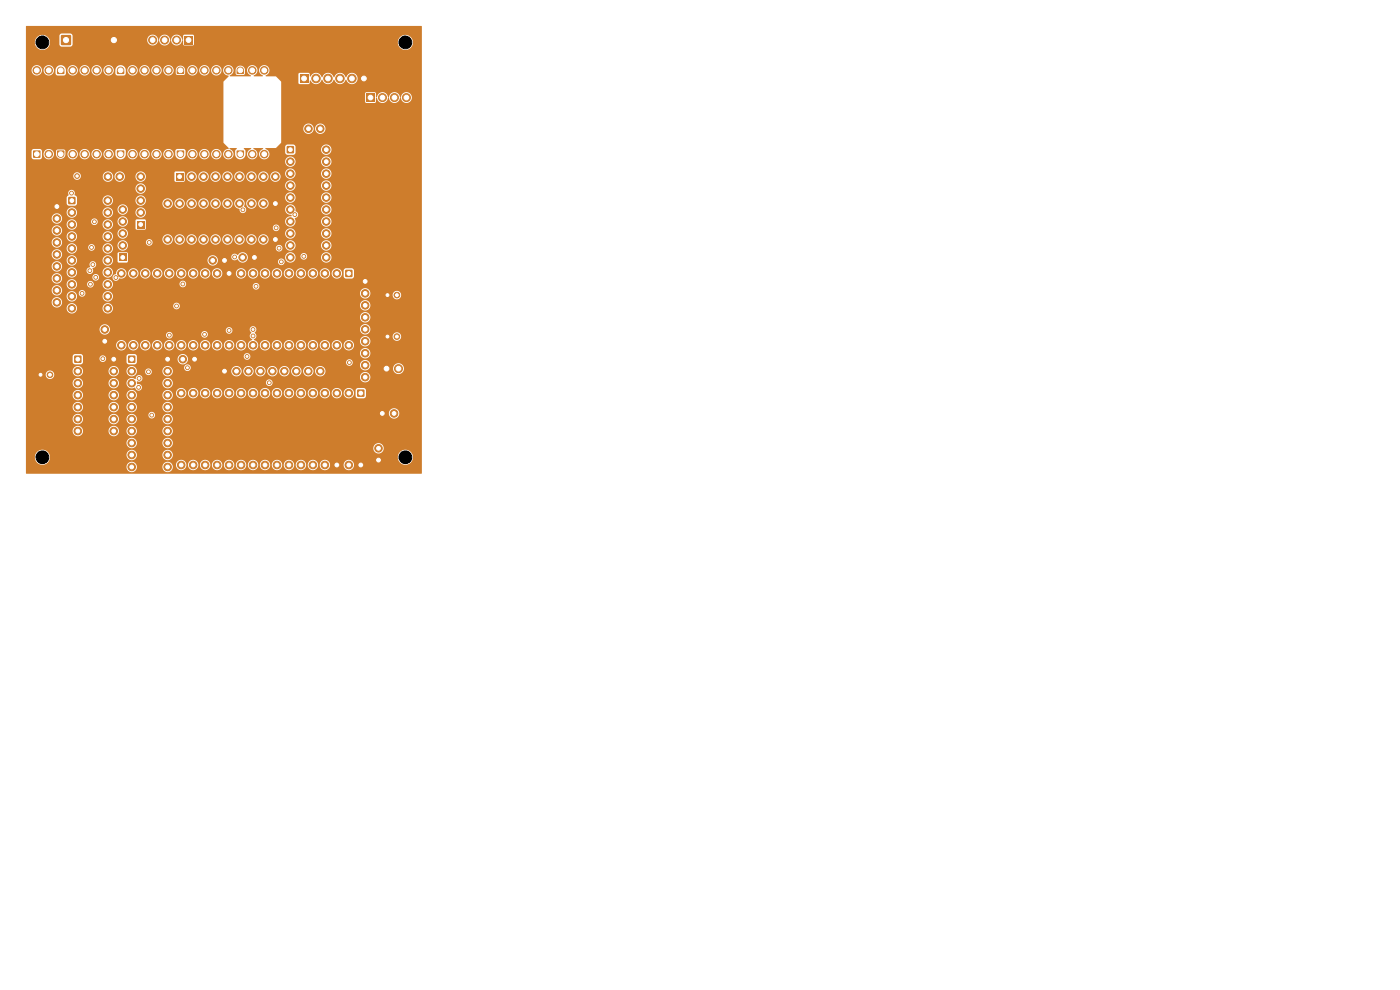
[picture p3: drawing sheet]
<svg xmlns="http://www.w3.org/2000/svg" width="297mm" height="210mm" viewBox="0 0 297 210" stroke-linecap="round" stroke-linejoin="round" font-family="sans-serif">
<path d="M81.7 62.1h1v1h-1z" fill="#ce7d2c"/>
<g fill="#ce7d2c" stroke="#ce7d2c" stroke-width=".21">
<circle cx="84.2" cy="62.6" r=".6"/>
<circle cx="72.1" cy="16.6" r=".9"/>
</g>
<path d="M63.6 15.8h1.8v1.8h-1.8z" fill="#ce7d2c"/>
<g fill="#ce7d2c" stroke="#ce7d2c" stroke-width=".21">
<circle cx="67" cy="16.6" r=".9"/>
<circle cx="69.6" cy="16.6" r=".9"/>
<circle cx="74.7" cy="16.6" r=".9"/>
<circle cx="77.2" cy="16.6" r=".9"/>
</g>
<path d="M77.7 19.9h1.7v1.7h-1.7z" fill="#ce7d2c"/>
<g fill="#ce7d2c" stroke="#ce7d2c" stroke-width=".21">
<circle cx="83.7" cy="20.7" r=".85"/>
<circle cx="86.2" cy="20.7" r=".85"/>
<circle cx="81.1" cy="20.7" r=".85"/>
</g>
<path d="M7.1 32h1.4v1.4h-1.4z" fill="#ce7d2c"/>
<circle cx="10.3" cy="32.7" r=".8" fill="#ce7d2c" stroke="#ce7d2c" stroke-width=".21"/>
<path d="M12.1 32l1.5-.1 .1 .8a.8 .8 0 0 1-.8 .8 .8 .8 0 0 1-.8-.7z" fill="#ce7d2c"/>
<g fill="#ce7d2c" stroke="#ce7d2c" stroke-width=".21">
<circle cx="15.4" cy="32.7" r=".8"/>
<circle cx="18" cy="32.7" r=".8"/>
<circle cx="20.5" cy="32.7" r=".8"/>
<circle cx="23" cy="32.7" r=".8"/>
</g>
<path d="M24.8 32l1.5-.1 .1 .8a.8 .8 0 0 1-.8 .8 .8 .8 0 0 1-.8-.7z" fill="#ce7d2c"/>
<g fill="#ce7d2c" stroke="#ce7d2c" stroke-width=".21">
<circle cx="28.1" cy="32.7" r=".8"/>
<circle cx="30.7" cy="32.7" r=".8"/>
<circle cx="33.2" cy="32.7" r=".8"/>
<circle cx="35.7" cy="32.7" r=".8"/>
</g>
<path d="M37.5 32l1.5-.1 .1 .8a.8 .8 0 0 1-.8 .8 .8 .8 0 0 1-.8-.7z" fill="#ce7d2c"/>
<g fill="#ce7d2c" stroke="#ce7d2c" stroke-width=".21">
<circle cx="40.8" cy="32.7" r=".8"/>
<circle cx="43.4" cy="32.7" r=".8"/>
<circle cx="45.9" cy="32.7" r=".8"/>
<circle cx="48.4" cy="32.7" r=".8"/>
</g>
<path d="M50.2 32l1.5-.1 .1 .8a.8 .8 0 0 1-.8 .8 .8 .8 0 0 1-.8-.8z" fill="#ce7d2c"/>
<g fill="#ce7d2c" stroke="#ce7d2c" stroke-width=".21">
<circle cx="53.5" cy="32.7" r=".8"/>
<circle cx="56.1" cy="32.7" r=".8"/>
<circle cx="56.1" cy="14.9" r=".8"/>
<circle cx="53.5" cy="14.9" r=".8"/>
</g>
<path d="M50.4 14.4a.8 .8 0 0 1 .8-.2 .8 .8 0 0 1 .6 .7l-.1 .8h-1.4l-.1-.1v-.7z" fill="#ce7d2c"/>
<g fill="#ce7d2c" stroke="#ce7d2c" stroke-width=".21">
<circle cx="48.4" cy="14.9" r=".8"/>
<circle cx="45.9" cy="14.9" r=".8"/>
<circle cx="43.4" cy="14.9" r=".8"/>
<circle cx="40.8" cy="14.9" r=".8"/>
</g>
<path d="M37.7 14.4a.8 .8 0 0 1 .8-.2 .8 .8 0 0 1 .6 .7l-.1 .8h-1.4l-.1-.1v-.7z" fill="#ce7d2c"/>
<g fill="#ce7d2c" stroke="#ce7d2c" stroke-width=".21">
<circle cx="35.7" cy="14.9" r=".8"/>
<circle cx="33.2" cy="14.9" r=".8"/>
<circle cx="30.7" cy="14.9" r=".8"/>
<circle cx="28.1" cy="14.9" r=".8"/>
</g>
<path d="M25 14.4a.8 .8 0 0 1 .8-.2 .8 .8 0 0 1 .6 .7l-.1 .8h-1.4l-.1-.1v-.7z" fill="#ce7d2c"/>
<g fill="#ce7d2c" stroke="#ce7d2c" stroke-width=".21">
<circle cx="23" cy="14.9" r=".8"/>
<circle cx="20.5" cy="14.9" r=".8"/>
<circle cx="18" cy="14.9" r=".8"/>
<circle cx="15.4" cy="14.9" r=".8"/>
</g>
<path d="M12.3 14.4a.8 .8 0 0 1 .8-.2 .8 .8 0 0 1 .6 .7l-.1 .8h-1.4l-.1-.1v-.7z" fill="#ce7d2c"/>
<g fill="#ce7d2c" stroke="#ce7d2c" stroke-width=".21">
<circle cx="10.3" cy="14.9" r=".8"/>
<circle cx="7.8" cy="14.9" r=".8"/>
</g>
<path d="M14.5 41.8h1.5v1.5h-1.5z" fill="#ce7d2c"/>
<g fill="#ce7d2c" stroke="#ce7d2c" stroke-width=".21">
<circle cx="15.2" cy="45.1" r=".8"/>
<circle cx="15.2" cy="47.6" r=".8"/>
<circle cx="15.2" cy="50.2" r=".8"/>
<circle cx="15.2" cy="52.7" r=".8"/>
<circle cx="15.2" cy="55.2" r=".8"/>
<circle cx="15.2" cy="57.8" r=".8"/>
<circle cx="15.2" cy="60.3" r=".8"/>
<circle cx="15.2" cy="62.9" r=".8"/>
<circle cx="15.2" cy="65.4" r=".8"/>
<circle cx="22.9" cy="65.4" r=".8"/>
<circle cx="22.9" cy="62.9" r=".8"/>
<circle cx="22.9" cy="60.3" r=".8"/>
<circle cx="22.9" cy="57.8" r=".8"/>
<circle cx="22.9" cy="55.2" r=".8"/>
<circle cx="22.9" cy="52.7" r=".8"/>
<circle cx="22.9" cy="50.2" r=".8"/>
<circle cx="22.9" cy="47.6" r=".8"/>
<circle cx="22.9" cy="45.1" r=".8"/>
<circle cx="22.9" cy="42.5" r=".8"/>
<circle cx="41.3" cy="76.2" r=".8"/>
<circle cx="38.8" cy="76.2" r=".8"/>
</g>
<path d="M25.2 53.8h1.6v1.6h-1.6z" fill="#ce7d2c"/>
<g fill="#ce7d2c" stroke="#ce7d2c" stroke-width=".21">
<circle cx="26" cy="52.1" r=".8"/>
<circle cx="26" cy="49.5" r=".8"/>
<circle cx="26" cy="47" r=".8"/>
<circle cx="26" cy="44.4" r=".8"/>
<circle cx="67.9" cy="27.3" r=".8"/>
<circle cx="65.4" cy="27.3" r=".8"/>
</g>
<path d="M8.1 79h1v1h-1z" fill="#ce7d2c"/>
<g fill="#ce7d2c" stroke="#ce7d2c" stroke-width=".21">
<circle cx="10.6" cy="79.5" r=".6"/>
<circle cx="54" cy="54.6" r=".8"/>
<circle cx="51.5" cy="54.6" r=".8"/>
</g>
<path d="M81.1 77.4h1.7v1.7h-1.7z" fill="#ce7d2c"/>
<circle cx="84.5" cy="78.2" r=".85" fill="#ce7d2c" stroke="#ce7d2c" stroke-width=".21"/>
<path d="M13 7.5h2v2h-2z" fill="#ce7d2c"/>
<circle cx="24.2" cy="8.5" r="1.1" fill="#ce7d2c" stroke="#ce7d2c" stroke-width=".21"/>
<path d="M39.1 7.7h1.7v1.7h-1.7z" fill="#ce7d2c"/>
<g fill="#ce7d2c" stroke="#ce7d2c" stroke-width=".21">
<circle cx="37.5" cy="8.5" r=".85"/>
<circle cx="34.9" cy="8.5" r=".85"/>
<circle cx="32.4" cy="8.5" r=".85"/>
</g>
<path d="M11.3 43h1.6v1.6h-1.6z" fill="#ce7d2c"/>
<g fill="#ce7d2c" stroke="#ce7d2c" stroke-width=".21">
<circle cx="12.1" cy="46.4" r=".8"/>
<circle cx="12.1" cy="48.9" r=".8"/>
<circle cx="12.1" cy="51.4" r=".8"/>
<circle cx="12.1" cy="54" r=".8"/>
<circle cx="12.1" cy="56.5" r=".8"/>
<circle cx="12.1" cy="59.1" r=".8"/>
<circle cx="12.1" cy="61.6" r=".8"/>
<circle cx="12.1" cy="64.1" r=".8"/>
</g>
<path d="M73.3 57.3h1.4v1.4h-1.4z" fill="#ce7d2c"/>
<g fill="#ce7d2c" stroke="#ce7d2c" stroke-width=".21">
<circle cx="71.5" cy="58" r=".8"/>
<circle cx="68.9" cy="58" r=".8"/>
<circle cx="66.4" cy="58" r=".8"/>
<circle cx="63.8" cy="58" r=".8"/>
<circle cx="61.3" cy="58" r=".8"/>
<circle cx="58.8" cy="58" r=".8"/>
<circle cx="56.2" cy="58" r=".8"/>
<circle cx="53.7" cy="58" r=".8"/>
<circle cx="51.1" cy="58" r=".8"/>
<circle cx="48.6" cy="58" r=".8"/>
<circle cx="46.1" cy="58" r=".8"/>
<circle cx="43.5" cy="58" r=".8"/>
<circle cx="41" cy="58" r=".8"/>
<circle cx="38.4" cy="58" r=".8"/>
<circle cx="35.9" cy="58" r=".8"/>
<circle cx="33.4" cy="58" r=".8"/>
<circle cx="30.8" cy="58" r=".8"/>
<circle cx="28.3" cy="58" r=".8"/>
<circle cx="25.7" cy="58" r=".8"/>
<circle cx="25.7" cy="73.2" r=".8"/>
<circle cx="28.3" cy="73.2" r=".8"/>
<circle cx="30.8" cy="73.2" r=".8"/>
<circle cx="33.4" cy="73.2" r=".8"/>
<circle cx="35.9" cy="73.2" r=".8"/>
<circle cx="38.4" cy="73.2" r=".8"/>
<circle cx="41" cy="73.2" r=".8"/>
<circle cx="43.5" cy="73.2" r=".8"/>
<circle cx="46.1" cy="73.2" r=".8"/>
<circle cx="48.6" cy="73.2" r=".8"/>
<circle cx="51.1" cy="73.2" r=".8"/>
<circle cx="53.7" cy="73.2" r=".8"/>
<circle cx="56.2" cy="73.2" r=".8"/>
<circle cx="58.8" cy="73.2" r=".8"/>
<circle cx="61.3" cy="73.2" r=".8"/>
<circle cx="63.8" cy="73.2" r=".8"/>
<circle cx="66.4" cy="73.2" r=".8"/>
<circle cx="68.9" cy="73.2" r=".8"/>
<circle cx="71.5" cy="73.2" r=".8"/>
<circle cx="74" cy="73.2" r=".8"/>
</g>
<path d="M80.4 87h1.4v1.4h-1.4z" fill="#ce7d2c"/>
<g fill="#ce7d2c" stroke="#ce7d2c" stroke-width=".21">
<circle cx="83.6" cy="87.7" r=".8"/>
<circle cx="22.2" cy="72.4" r=".8"/>
<circle cx="22.2" cy="69.9" r=".8"/>
</g>
<path d="M60.9 31h1.4v1.5h-1.4z" fill="#ce7d2c"/>
<g fill="#ce7d2c" stroke="#ce7d2c" stroke-width=".21">
<circle cx="61.6" cy="34.3" r=".8"/>
<circle cx="61.6" cy="36.8" r=".8"/>
<circle cx="61.6" cy="39.4" r=".8"/>
<circle cx="61.6" cy="41.9" r=".8"/>
<circle cx="61.6" cy="44.4" r=".8"/>
<circle cx="61.6" cy="47" r=".8"/>
<circle cx="61.6" cy="49.5" r=".8"/>
<circle cx="61.6" cy="52.1" r=".8"/>
<circle cx="61.6" cy="54.6" r=".8"/>
<circle cx="69.2" cy="54.6" r=".8"/>
<circle cx="69.2" cy="52.1" r=".8"/>
<circle cx="69.2" cy="49.5" r=".8"/>
<circle cx="69.2" cy="47" r=".8"/>
<circle cx="69.2" cy="44.4" r=".8"/>
<circle cx="69.2" cy="41.9" r=".8"/>
<circle cx="69.2" cy="39.4" r=".8"/>
<circle cx="69.2" cy="36.8" r=".8"/>
<circle cx="69.2" cy="34.3" r=".8"/>
<circle cx="69.2" cy="31.7" r=".8"/>
<circle cx="47.6" cy="55.2" r=".8"/>
<circle cx="45.1" cy="55.2" r=".8"/>
</g>
<path d="M37.3 36.7h1.6v1.6h-1.6z" fill="#ce7d2c"/>
<g fill="#ce7d2c" stroke="#ce7d2c" stroke-width=".21">
<circle cx="40.6" cy="37.5" r=".8"/>
<circle cx="43.2" cy="37.5" r=".8"/>
<circle cx="45.7" cy="37.5" r=".8"/>
<circle cx="48.3" cy="37.5" r=".8"/>
<circle cx="50.8" cy="37.5" r=".8"/>
<circle cx="53.3" cy="37.5" r=".8"/>
<circle cx="55.9" cy="37.5" r=".8"/>
<circle cx="58.4" cy="37.5" r=".8"/>
</g>
<path d="M57.7 42.5h1.4v1.4h-1.4z" fill="#ce7d2c"/>
<g fill="#ce7d2c" stroke="#ce7d2c" stroke-width=".21">
<circle cx="55.9" cy="43.2" r=".8"/>
<circle cx="53.3" cy="43.2" r=".8"/>
<circle cx="50.8" cy="43.2" r=".8"/>
<circle cx="48.3" cy="43.2" r=".8"/>
<circle cx="45.7" cy="43.2" r=".8"/>
<circle cx="43.2" cy="43.2" r=".8"/>
<circle cx="40.6" cy="43.2" r=".8"/>
<circle cx="38.1" cy="43.2" r=".8"/>
<circle cx="35.6" cy="43.2" r=".8"/>
<circle cx="35.6" cy="50.8" r=".8"/>
<circle cx="38.1" cy="50.8" r=".8"/>
<circle cx="40.6" cy="50.8" r=".8"/>
<circle cx="43.2" cy="50.8" r=".8"/>
<circle cx="45.7" cy="50.8" r=".8"/>
<circle cx="48.3" cy="50.8" r=".8"/>
<circle cx="50.8" cy="50.8" r=".8"/>
<circle cx="53.3" cy="50.8" r=".8"/>
<circle cx="55.9" cy="50.8" r=".8"/>
<circle cx="58.4" cy="50.8" r=".8"/>
</g>
<path d="M29 46.8h1.6v1.6h-1.6z" fill="#ce7d2c"/>
<g fill="#ce7d2c" stroke="#ce7d2c" stroke-width=".21">
<circle cx="29.8" cy="45.1" r=".8"/>
<circle cx="29.8" cy="42.5" r=".8"/>
<circle cx="29.8" cy="40" r=".8"/>
<circle cx="29.8" cy="37.5" r=".8"/>
</g>
<path d="M27.2 75.5h1.5v1.4h-1.5z" fill="#ce7d2c"/>
<g fill="#ce7d2c" stroke="#ce7d2c" stroke-width=".21">
<circle cx="27.9" cy="78.7" r=".8"/>
<circle cx="27.9" cy="81.3" r=".8"/>
<circle cx="27.9" cy="83.8" r=".8"/>
<circle cx="27.9" cy="86.4" r=".8"/>
<circle cx="27.9" cy="88.9" r=".8"/>
<circle cx="27.9" cy="91.4" r=".8"/>
<circle cx="27.9" cy="94" r=".8"/>
<circle cx="27.9" cy="96.5" r=".8"/>
<circle cx="27.9" cy="99.1" r=".8"/>
<circle cx="35.6" cy="99.1" r=".8"/>
<circle cx="35.6" cy="96.5" r=".8"/>
<circle cx="35.6" cy="94" r=".8"/>
<circle cx="35.6" cy="91.4" r=".8"/>
<circle cx="35.6" cy="88.9" r=".8"/>
<circle cx="35.6" cy="86.4" r=".8"/>
<circle cx="35.6" cy="83.8" r=".8"/>
<circle cx="35.6" cy="81.3" r=".8"/>
<circle cx="35.6" cy="78.7" r=".8"/>
<circle cx="35.6" cy="76.2" r=".8"/>
</g>
<path d="M15.8 75.5h1.4v1.4h-1.4z" fill="#ce7d2c"/>
<g fill="#ce7d2c" stroke="#ce7d2c" stroke-width=".21">
<circle cx="16.5" cy="78.7" r=".8"/>
<circle cx="16.5" cy="81.3" r=".8"/>
<circle cx="16.5" cy="83.8" r=".8"/>
<circle cx="16.5" cy="86.4" r=".8"/>
<circle cx="16.5" cy="88.9" r=".8"/>
<circle cx="16.5" cy="91.4" r=".8"/>
<circle cx="24.1" cy="91.4" r=".8"/>
<circle cx="24.1" cy="88.9" r=".8"/>
<circle cx="24.1" cy="86.4" r=".8"/>
<circle cx="24.1" cy="83.8" r=".8"/>
<circle cx="24.1" cy="81.3" r=".8"/>
<circle cx="24.1" cy="78.7" r=".8"/>
<circle cx="24.1" cy="76.2" r=".8"/>
</g>
<path d="M75.8 82.7h1.5v1.4h-1.5z" fill="#ce7d2c"/>
<g fill="#ce7d2c" stroke="#ce7d2c" stroke-width=".21">
<circle cx="74" cy="83.4" r=".8"/>
<circle cx="71.5" cy="83.4" r=".8"/>
<circle cx="68.9" cy="83.4" r=".8"/>
<circle cx="66.4" cy="83.4" r=".8"/>
<circle cx="63.8" cy="83.4" r=".8"/>
<circle cx="61.3" cy="83.4" r=".8"/>
<circle cx="58.8" cy="83.4" r=".8"/>
<circle cx="56.2" cy="83.4" r=".8"/>
<circle cx="53.7" cy="83.4" r=".8"/>
<circle cx="51.1" cy="83.4" r=".8"/>
<circle cx="48.6" cy="83.4" r=".8"/>
<circle cx="46.1" cy="83.4" r=".8"/>
<circle cx="43.5" cy="83.4" r=".8"/>
<circle cx="41" cy="83.4" r=".8"/>
<circle cx="38.4" cy="83.4" r=".8"/>
<circle cx="38.4" cy="98.6" r=".8"/>
<circle cx="41" cy="98.6" r=".8"/>
<circle cx="43.5" cy="98.6" r=".8"/>
<circle cx="46.1" cy="98.6" r=".8"/>
<circle cx="48.6" cy="98.6" r=".8"/>
<circle cx="51.1" cy="98.6" r=".8"/>
<circle cx="53.7" cy="98.6" r=".8"/>
<circle cx="56.2" cy="98.6" r=".8"/>
<circle cx="58.8" cy="98.6" r=".8"/>
<circle cx="61.3" cy="98.6" r=".8"/>
<circle cx="63.8" cy="98.6" r=".8"/>
<circle cx="66.4" cy="98.6" r=".8"/>
<circle cx="68.9" cy="98.6" r=".8"/>
<circle cx="71.5" cy="98.6" r=".8"/>
<circle cx="74" cy="98.6" r=".8"/>
<circle cx="76.5" cy="98.6" r=".8"/>
</g>
<path d="M46.8 77.9h1.6v1.6h-1.6z" fill="#ce7d2c"/>
<g fill="#ce7d2c" stroke="#ce7d2c" stroke-width=".21">
<circle cx="50.2" cy="78.7" r=".8"/>
<circle cx="52.7" cy="78.7" r=".8"/>
<circle cx="55.2" cy="78.7" r=".8"/>
<circle cx="57.8" cy="78.7" r=".8"/>
<circle cx="60.3" cy="78.7" r=".8"/>
<circle cx="62.9" cy="78.7" r=".8"/>
<circle cx="65.4" cy="78.7" r=".8"/>
<circle cx="67.9" cy="78.7" r=".8"/>
<circle cx="80.3" cy="97.6" r=".8"/>
<circle cx="80.3" cy="95.1" r=".8"/>
<circle cx="25.4" cy="37.5" r=".8"/>
<circle cx="22.9" cy="37.5" r=".8"/>
</g>
<path d="M76.7 58.9h1.6v1.6h-1.6z" fill="#ce7d2c"/>
<g fill="#ce7d2c" stroke="#ce7d2c" stroke-width=".21">
<circle cx="77.5" cy="62.2" r=".8"/>
<circle cx="77.5" cy="64.8" r=".8"/>
<circle cx="77.5" cy="67.3" r=".8"/>
<circle cx="77.5" cy="69.8" r=".8"/>
<circle cx="77.5" cy="72.4" r=".8"/>
<circle cx="77.5" cy="74.9" r=".8"/>
<circle cx="77.5" cy="77.5" r=".8"/>
<circle cx="77.5" cy="80" r=".8"/>
</g>
<path d="M81.7 70.9h1v1h-1z" fill="#ce7d2c"/>
<g fill="#ce7d2c" stroke="#ce7d2c" stroke-width=".21">
<circle cx="84.2" cy="71.4" r=".6"/>
<circle cx="16.4" cy="37.3" r=".5"/>
<circle cx="74.1" cy="76.9" r=".4"/>
<circle cx="53.7" cy="71.3" r=".4"/>
<circle cx="29.4" cy="82.2" r=".4"/>
<circle cx="19.4" cy="52.5" r=".4"/>
<circle cx="59.2" cy="52.6" r=".4"/>
<circle cx="43.4" cy="70.9" r=".4"/>
<circle cx="62.5" cy="45.5" r=".4"/>
<circle cx="58.6" cy="48.3" r=".4"/>
<circle cx="39.8" cy="78" r=".4"/>
<circle cx="49.8" cy="54.5" r=".4"/>
<circle cx="48.6" cy="70.1" r=".4"/>
<circle cx="52.4" cy="75.6" r=".4"/>
<circle cx="59.7" cy="55.5" r=".4"/>
<circle cx="64.5" cy="54.4" r=".4"/>
<circle cx="57.1" cy="81.2" r=".4"/>
<circle cx="53.7" cy="69.9" r=".4"/>
<circle cx="54.3" cy="60.7" r=".4"/>
<circle cx="37.5" cy="64.9" r=".4"/>
<circle cx="31.5" cy="78.9" r=".4"/>
<circle cx="35.9" cy="71.1" r=".4"/>
<circle cx="32.2" cy="88.1" r=".4"/>
<circle cx="38.8" cy="60.2" r=".4"/>
<circle cx="19.1" cy="57.4" r=".4"/>
<circle cx="20.3" cy="58.8" r=".4"/>
<circle cx="19.7" cy="56.1" r=".4"/>
<circle cx="21.8" cy="76.1" r=".4"/>
<circle cx="24.6" cy="58.9" r=".4"/>
<circle cx="19.2" cy="60.3" r=".4"/>
<circle cx="17.4" cy="62.2" r=".4"/>
<circle cx="51.5" cy="44.5" r=".4"/>
<circle cx="20" cy="47" r=".4"/>
<circle cx="15.2" cy="41" r=".4"/>
<circle cx="31.7" cy="51.4" r=".4"/>
<circle cx="29.5" cy="80.3" r=".4"/>
</g>
<path d="M5.5 5.6h84v94.8l-83.9 .1-.1-.1v-1.4h21.3a1.1 1.1 0 0 0 1.1 1.2 1.1 1.1 0 0 0 1.1-1.2h5.5v.1a1.1 1.1 0 0 0 1.4 1 1.1 1.1 0 0 0 .6-1.5h.8v.1a1.1 1.1 0 0 0 1.2 1 1.1 1.1 0 0 0 1-1.1h.4v.1a1.1 1.1 0 0 0 1.2 1 1.1 1.1 0 0 0 1-1.1h.3v.1a1.1 1.1 0 0 0 1.2 1 1.1 1.1 0 0 0 1-1.1h.4v.1a1.1 1.1 0 0 0 1.1 1 1.1 1.1 0 0 0 1.1-1.1h.3v.1a1.1 1.1 0 0 0 1.2 1 1.1 1.1 0 0 0 1-1.1h.3v.1a1.1 1.1 0 0 0 1.2 1 1.1 1.1 0 0 0 1-1.1h.4v.1a1.1 1.1 0 0 0 1.2 1 1.1 1.1 0 0 0 1-1.1h.3v.1a1.1 1.1 0 0 0 1.2 1 1.1 1.1 0 0 0 1-1.1h.4v.1a1.1 1.1 0 0 0 1.1 1 1.1 1.1 0 0 0 1.1-1.1h.3v.1a1.1 1.1 0 0 0 1.2 1 1.1 1.1 0 0 0 1-1.1h.3v.1a1.1 1.1 0 0 0 1.2 1 1.1 1.1 0 0 0 1-1.1h.4v.1a1.1 1.1 0 0 0 1.2 1 1.1 1.1 0 0 0 1-1.1h.3v.1a1.1 1.1 0 0 0 1.2 1 1.1 1.1 0 0 0 1-1.1h2.9v.1a1.1 1.1 0 0 0 1.7 .9 1.1 1.1 0 0 0 0-1.9 1.1 1.1 0 0 0-1.7 .9h-2.9v-.2a1.1 1.1 0 0 0-1.2-.9 1.1 1.1 0 0 0-1 1.1h-.3v-.2a1.1 1.1 0 0 0-1.2-.9 1.1 1.1 0 0 0-1 1.1h-.4v-.2a1.1 1.1 0 0 0-1.1-.9 1.1 1.1 0 0 0-1.1 1.1h-.3v-.2a1.1 1.1 0 0 0-1.2-.9 1.1 1.1 0 0 0-1 1.1h-.3l-.1-.2a1.1 1.1 0 0 0-1.1-.9 1.1 1.1 0 0 0-1 1.1h-.4v-.2a1.1 1.1 0 0 0-1.2-.9 1.1 1.1 0 0 0-1 1.1h-.3v-.2a1.1 1.1 0 0 0-1.2-.9 1.1 1.1 0 0 0-1 1.1h-.4v-.2a1.1 1.1 0 0 0-1.1-.9 1.1 1.1 0 0 0-1.1 1.1h-.3v-.2a1.1 1.1 0 0 0-1.2-.9 1.1 1.1 0 0 0-1 1.1h-.3l-.1-.2a1.1 1.1 0 0 0-1.1-.9 1.1 1.1 0 0 0-1 1.1h-.4v-.2a1.1 1.1 0 0 0-1.2-.9 1.1 1.1 0 0 0-1 1.1h-.3v-.2a1.1 1.1 0 0 0-1.2-.9 1.1 1.1 0 0 0-1 1.1h-.4v-.2a1.1 1.1 0 0 0-1.1-.9 1.1 1.1 0 0 0-1.1 1.1l-.8-.1a1.1 1.1 0 0 0-1.2-.5 1.1 1.1 0 0 0-.8 1h-5.5v-.2a1.1 1.1 0 0 0-1.1-.8 1.1 1.1 0 0 0-1.1 1h-21.3v-2.1h1.9v.2a1.6 1.6 0 0 0 1.9 1.5 1.6 1.6 0 0 0 1.2-2.2h16.3v.2a1.1 1.1 0 0 0 1.2 1 1.1 1.1 0 0 0 1-1.2h5.5v.2a1.1 1.1 0 0 0 .9 1 1.1 1.1 0 0 0 1.2-.7h47.8v.2a1.61 1.61 0 0 0 2.4 1.3 1.61 1.61 0 0 0 0-2.8 1.61 1.61 0 0 0-2.4 1.3l-47.8-.1a1.1 1.1 0 0 0-.9-1.4 1.1 1.1 0 0 0-1.2 1h-5.5v-.1a1.1 1.1 0 0 0-1.1-.9 1.1 1.1 0 0 0-1.1 1h-16.3a1.61 1.61 0 0 0-1.8-1 1.61 1.61 0 0 0-1.3 1.5h-1.9v-3h21.3v.2a1.1 1.1 0 0 0 1.2 1 1.1 1.1 0 0 0 1-1.2h5.5v.2a1.1 1.1 0 0 0 1.4 .9h43.3v.2a1.1 1.1 0 0 0 1.7 .8 1.1 1.1 0 0 0 0-1.8 1.1 1.1 0 0 0-1.7 .8h-43.2a1.1 1.1 0 0 0 .2-1.9 1.1 1.1 0 0 0-1.7 .8h-5.5v-.2a1.1 1.1 0 0 0-1.1-.8 1.1 1.1 0 0 0-1.1 1h-21.3v-2.5h9.9v.1a1.1 1.1 0 0 0 1.2 1 1.1 1.1 0 0 0 1-1.1h5.4v.1a1.1 1.1 0 0 0 1.2 1 1.1 1.1 0 0 0 1-1.1h1.6v.1a1.1 1.1 0 0 0 1.2 1 1.1 1.1 0 0 0 1-1.1h5.5v.1a1.1 1.1 0 0 0 1.6 .9 1.1 1.1 0 0 0 0-1.9 1.1 1.1 0 0 0-1.6 .9h-5.5v-.2a1.1 1.1 0 0 0-1.1-.9 1.1 1.1 0 0 0-1.1 1.1h-1.6v-.2a1.1 1.1 0 0 0-1.2-.9 1.1 1.1 0 0 0-1 1.1h-5.4v-.2a1.1 1.1 0 0 0-1.2-.9 1.1 1.1 0 0 0-1 1.1h-9.9v-2.6h9.9v.2a1.1 1.1 0 0 0 1.2 1 1.1 1.1 0 0 0 1-1.2h5.4v.2a1.1 1.1 0 0 0 1.2 1 1.1 1.1 0 0 0 1-1.2h1.6v.2a1.1 1.1 0 0 0 1.2 1 1.1 1.1 0 0 0 1-1.2h5.5v.2a1.1 1.1 0 0 0 1.6 .8 1.1 1.1 0 0 0 0-1.8 1.1 1.1 0 0 0-1.6 .8h-5.5l-.3-.7h2.8v.2a.7 .7 0 0 0 1 .4 .7 .7 0 0 0 .2-1.1h49.8v.2a1.1 1.1 0 0 0 1.7 .8 1.1 1.1 0 0 0 0-1.8 1.1 1.1 0 0 0-1.7 .8l-49.9-.1a.7 .7 0 0 0-.7-.1 .7 .7 0 0 0-.4 .7h-2.8a1.1 1.1 0 0 0-1.9 .7h-1.6v-.2a1.1 1.1 0 0 0-1.2-.8 1.1 1.1 0 0 0-1 1h-5.4v-.2a1.1 1.1 0 0 0-1.2-.8 1.1 1.1 0 0 0-1 1h-9.9v-2.5h9.9v.1a1.1 1.1 0 0 0 1.2 1.1 1.1 1.1 0 0 0 1-1.2h5.4v.1a1.1 1.1 0 0 0 1.2 1.1 1.1 1.1 0 0 0 1-1.2h1.6v.1a1.1 1.1 0 0 0 1.2 1.1 1.1 1.1 0 0 0 1-1.2h5.5v.1a1.1 1.1 0 0 0 1.6 .9 1.1 1.1 0 0 0 0-1.9 1.1 1.1 0 0 0-1.6 .9h-5.5v-.2a1.1 1.1 0 0 0-1.1-.8 1.1 1.1 0 0 0-1.1 1h-1.6v-.2a1.1 1.1 0 0 0-1.2-.8 1.1 1.1 0 0 0-1 1h-5.4v-.2a1.1 1.1 0 0 0-1.2-.8 1.1 1.1 0 0 0-1 1h-9.9v-2.6h9.9v.2a1.1 1.1 0 0 0 1.2 1 1.1 1.1 0 0 0 1-1.2h5.4v.2a1.1 1.1 0 0 0 1.2 1 1.1 1.1 0 0 0 1-1.2h1.6v.2a1.1 1.1 0 0 0 1.2 1 1.1 1.1 0 0 0 1-1.2h5.5v.2a1.1 1.1 0 0 0 1.4 1 1.1 1.1 0 0 0 .6-1.6h.8v.2a1.1 1.1 0 0 0 1.2 1 1.1 1.1 0 0 0 1-1.2h.4v.2a1.1 1.1 0 0 0 1.2 1 1.1 1.1 0 0 0 1-1.2h.3v.2a1.1 1.1 0 0 0 1.2 1 1.1 1.1 0 0 0 1-1.2h.4v.2a1.1 1.1 0 0 0 1.1 1 1.1 1.1 0 0 0 1.1-1.2h.3v.2a1.1 1.1 0 0 0 1.2 1 1.1 1.1 0 0 0 1-1.2h.3v.2a1.1 1.1 0 0 0 1.2 1 1.1 1.1 0 0 0 1-1.2h.4v.2a1.1 1.1 0 0 0 1.2 1 1.1 1.1 0 0 0 1-1.2h.3v.2a1.1 1.1 0 0 0 1.2 1 1.1 1.1 0 0 0 1-1.2h.4v.2a1.1 1.1 0 0 0 1.1 1 1.1 1.1 0 0 0 1.1-1.2h.3v.2a1.1 1.1 0 0 0 1.2 1 1.1 1.1 0 0 0 1-1.2h.3v.2a1.1 1.1 0 0 0 1.2 1 1.1 1.1 0 0 0 1-1.2h.4v.2a1.1 1.1 0 0 0 1.2 1 1.1 1.1 0 0 0 1-1.2h.3v.2a1.1 1.1 0 0 0 1.2 1 1.1 1.1 0 0 0 1-1.2h.4v.2a1.1 1.1 0 0 0 1.1 1 1.1 1.1 0 0 0 1.1-1.2h.3v.2a1.1 1.1 0 0 0 1.4 .9 1.1 1.1 0 0 0 .6-1.6h.5l.1 1.3 .2 .3 1.4 .1 .5-.3v-1.4l-.2-.4-1.5-.1-.5 .5h-.5a1.1 1.1 0 0 0-1.2-.5 1.1 1.1 0 0 0-.8 1h-.3l-.1-.2a1.1 1.1 0 0 0-1.1-.8 1.1 1.1 0 0 0-1 1h-.4v-.2a1.1 1.1 0 0 0-1.2-.8 1.1 1.1 0 0 0-1 1h-.3v-.2a1.1 1.1 0 0 0-1.2-.8 1.1 1.1 0 0 0-1 1h-.4v-.2a1.1 1.1 0 0 0-1.1-.8 1.1 1.1 0 0 0-1.1 1h-.3v-.2a1.1 1.1 0 0 0-1.2-.8 1.1 1.1 0 0 0-1 1h-.3l-.1-.2a1.1 1.1 0 0 0-1.1-.8 1.1 1.1 0 0 0-1 1h-.4v-.2a1.1 1.1 0 0 0-1.2-.8 1.1 1.1 0 0 0-1 1h-.3v-.2a1.1 1.1 0 0 0-1.2-.8 1.1 1.1 0 0 0-1 1h-.4v-.2a1.1 1.1 0 0 0-1.1-.8 1.1 1.1 0 0 0-1.1 1h-.3v-.2a1.1 1.1 0 0 0-1.2-.8 1.1 1.1 0 0 0-1 1h-.3l-.1-.2a1.1 1.1 0 0 0-1.1-.8 1.1 1.1 0 0 0-1 1h-.4v-.2a1.1 1.1 0 0 0-1.2-.8 1.1 1.1 0 0 0-1 1h-.3v-.2a1.1 1.1 0 0 0-1.2-.8 1.1 1.1 0 0 0-1 1h-.4v-.2a1.1 1.1 0 0 0-1.1-.8 1.1 1.1 0 0 0-1.1 1l-.8-.1a1.1 1.1 0 0 0-1.2-.5 1.1 1.1 0 0 0-.8 1h-5.5v-.1a1.1 1.1 0 0 0-1.1-.9 1.1 1.1 0 0 0-1.1 1h-1.6v-.1a1.1 1.1 0 0 0-1.2-.9 1.1 1.1 0 0 0-1 1h-5.4v-.1a1.1 1.1 0 0 0-1.2-.9 1.1 1.1 0 0 0-1 1h-9.9v-2.5h9.9v.2a1.1 1.1 0 0 0 1.2 1 1.1 1.1 0 0 0 1-1.2h5.4v.2a1.1 1.1 0 0 0 1.2 1 1.1 1.1 0 0 0 1-1.2h1.6v.2a1.18 1.18 0 0 0 1.9 .8 .71 .71 0 0 0 .7 .7 .71 .71 0 0 0 .7-.8 .71 .71 0 0 0-.9-.6l-.2-.3h5.5v.2a1.1 1.1 0 0 0 1.1 1 1.1 1.1 0 0 0 1.1-1.1h19.7v.1a.7 .7 0 0 0 1.2 .3 .7 .7 0 0 0-.2-1.2 .7 .7 0 0 0-1 .8l-19.7-.1a1.1 1.1 0 0 0-1.1-1 1.1 1.1 0 0 0-1.1 1h-5.5l.1-.3a.75 .75 0 0 0 .9-.1 .75 .75 0 0 0 .1-.9h46.3v.2a1.1 1.1 0 0 0 1.6 .9 1.1 1.1 0 0 0 0-1.9 1.1 1.1 0 0 0-1.6 .8l-46.3-.1a.76 .76 0 0 0-.9-.2 .76 .76 0 0 0-.5 .8 1.17 1.17 0 0 0-1.9 .8h-1.6v-.2a1.1 1.1 0 0 0-1.2-.8 1.1 1.1 0 0 0-1 1h-5.4v-.2a1.1 1.1 0 0 0-1.2-.8 1.1 1.1 0 0 0-1 1h-9.9v-1.8h4.2v.2a.9 .9 0 0 0 1.5 .6 .9 .9 0 0 0-.3-1.5h4.5v.1a1.1 1.1 0 0 0 1.2 1 1.1 1.1 0 0 0 1-1.1h5.4v.1a1.1 1.1 0 0 0 1.2 1 1.1 1.1 0 0 0 1-1.1h1.6v.1a1.1 1.1 0 0 0 1.1 1 1.1 1.1 0 0 0 1.1-.9h1.8v.2a.7 .7 0 0 0 .9 .4 .7 .7 0 0 0 .5-.8h2.3v.1a1.1 1.1 0 0 0 1.4 1 1.1 1.1 0 0 0 .5-1.7h2.7v.1a.7 .7 0 0 0 .9 .5h9.1v.1a1.1 1.1 0 0 0 1.2 1 1.1 1.1 0 0 0 1-1.1h.3v.1a1.1 1.1 0 0 0 1.2 1 1.1 1.1 0 0 0 1-1.1h.3v.1a1.1 1.1 0 0 0 1.2 1 1.1 1.1 0 0 0 1-1.1h.4v.1a1.1 1.1 0 0 0 1.2 1 1.1 1.1 0 0 0 1-1.1h.3v.1a1.1 1.1 0 0 0 1.2 1 1.1 1.1 0 0 0 1-1.1h.4v.1a1.1 1.1 0 0 0 1.2 1 1.1 1.1 0 0 0 1-1.1h.3v.1a1.1 1.1 0 0 0 1.2 1 1.1 1.1 0 0 0 1-1.1h.3v.1a1.1 1.1 0 0 0 1.7 .9 1.1 1.1 0 0 0 0-1.9 1.1 1.1 0 0 0-1.7 .9h-.3v-.2a1.1 1.1 0 0 0-1.2-.9 1.1 1.1 0 0 0-1 1.1h-.3l-.1-.2a1.1 1.1 0 0 0-1.1-.9 1.1 1.1 0 0 0-1 1.1h-.4v-.2a1.1 1.1 0 0 0-1.2-.9 1.1 1.1 0 0 0-1 1.1h-.3v-.2a1.1 1.1 0 0 0-1.2-.9 1.1 1.1 0 0 0-1 1.1h-.4v-.2a1.1 1.1 0 0 0-1.1-.9 1.1 1.1 0 0 0-1.1 1.1h-.3v-.2a1.1 1.1 0 0 0-1.2-.9 1.1 1.1 0 0 0-1 1.1h-.3l-.1-.2a1.1 1.1 0 0 0-1.1-.9 1.1 1.1 0 0 0-1 1.1l-9-.1a.7 .7 0 0 0 0-1.2 .7 .7 0 0 0-1 .7l-2.7-.1a1.1 1.1 0 0 0-1.2-.3 1.1 1.1 0 0 0-.7 1h-2.3l-.1-.2a.7 .7 0 0 0-.8-.3 .7 .7 0 0 0-.5 .7h-1.8v-.1a1.1 1.1 0 0 0-1-1.2 1.1 1.1 0 0 0-1.2 1.1h-1.6v-.2a1.1 1.1 0 0 0-1.2-.9 1.1 1.1 0 0 0-1 1.1h-5.4v-.2a1.1 1.1 0 0 0-1.2-.9 1.1 1.1 0 0 0-1 1.1l-4.5-.1a.9 .9 0 0 0-1.2 .8h-4.2v-3.8h9.9v1.3l.5 .4 1.4-.1 .3-.3v-.7h3.5v.1a.7 .7 0 0 0 1.1 .4 .7 .7 0 0 0 .1-1.1h4.5l.1 1.3 .4 .4 1.5-.1 .2-.3v-.8h8.7v.2a1.1 1.1 0 0 0 .7 .9 1.1 1.1 0 0 0 1.2-.2h33.8v.1a.7 .7 0 0 0 1.2 .3h1.8v.2a1.1 1.1 0 0 0 .8 .9 1.1 1.1 0 0 0 1.2-.4h5v.2a1.15 1.15 0 0 0 1.7 .9 1.15 1.15 0 0 0 0-2 1.15 1.15 0 0 0-1.7 .9l-5-.1a1.1 1.1 0 0 0-.6-1.6 1.1 1.1 0 0 0-1.4 1h-1.7a.7 .7 0 0 0-.4-1.2 .7 .7 0 0 0-.9 .8l-33.8-.1a1.09 1.09 0 0 0 .1-1.2h12v.1a.7 .7 0 0 0 1.2 .3 .7 .7 0 0 0-.2-1.1 .7 .7 0 0 0-1 .7l-12-.1a1.1 1.1 0 0 0-1.2-.5 1.1 1.1 0 0 0-.8 1h-8.7v-.7l-.5-.3h-1.2l-.5 .5-4.5-.1a.7 .7 0 0 0-.8 0 .7 .7 0 0 0-.4 .7h-3.5l-.1-.8-.4-.3h-1.3l-.4 .5h-9.9v-.8h70.9v.2a1.1 1.1 0 0 0 1.6 .9 1.1 1.1 0 0 0 0-1.9 1.1 1.1 0 0 0-1.6 .8h-70.9v-1.6h19.1v.1a1.1 1.1 0 0 0 1.2 1 1.1 1.1 0 0 0 1-1.1h.4v.1a1.1 1.1 0 0 0 1.2 1 1.1 1.1 0 0 0 1-1.1h.3v.1a1.1 1.1 0 0 0 1.2 1 1.1 1.1 0 0 0 1-1.1h.4v.1a1.1 1.1 0 0 0 1.1 1 1.1 1.1 0 0 0 1.1-1.1h.3v.1a1.1 1.1 0 0 0 1.2 1 1.1 1.1 0 0 0 1-1.1h.3v.1a1.1 1.1 0 0 0 1.2 1 1.1 1.1 0 0 0 1-1.1h.4v.1a1.1 1.1 0 0 0 1.2 1 1.1 1.1 0 0 0 1-1.1h.3v.1a1.1 1.1 0 0 0 1.2 1 1.1 1.1 0 0 0 1-1.1h.4v.1a1.1 1.1 0 0 0 1.1 1 1.1 1.1 0 0 0 1.1-1.1h.3v.1a1.1 1.1 0 0 0 1.2 1 1.1 1.1 0 0 0 1-1.1h.3v.1a1.1 1.1 0 0 0 1.2 1 1.1 1.1 0 0 0 1-1.1h.4v.1a1.1 1.1 0 0 0 1.2 1 1.1 1.1 0 0 0 1-1.1h.3v.1a1.1 1.1 0 0 0 1.2 1 1.1 1.1 0 0 0 1-1.1h.4v.1a1.1 1.1 0 0 0 1.1 1 1.1 1.1 0 0 0 1.1-1.1h.3v.1a1.1 1.1 0 0 0 1.2 1 1.1 1.1 0 0 0 1-1.1h.3v.1a1.1 1.1 0 0 0 1.2 1 1.1 1.1 0 0 0 1-1.1h.4v.1a1.1 1.1 0 0 0 1.2 1 1.1 1.1 0 0 0 1-1.1h.3v.1a1.1 1.1 0 0 0 1.2 1 1.1 1.1 0 0 0 1-1.1h.4v.1a1.1 1.1 0 0 0 1.1 1 1.1 1.1 0 0 0 1.1-1.1h.3v.1a1.1 1.1 0 0 0 1.7 .9 1.1 1.1 0 0 0 0-1.9h1.8v.2a1.1 1.1 0 0 0 1.1 1 1.1 1.1 0 0 0 1.1-1 1.1 1.1 0 0 0-.9-1.2h5.6v.2a.9 .9 0 0 0 1.4 .7 .9 .9 0 0 0 0-1.6 .9 .9 0 0 0-1.4 .7h-5.9l-.6 .3-.4 .7h-1.8a1.1 1.1 0 0 0-1.7 .9h-.3l-.1-.2a1.1 1.1 0 0 0-1.1-.9 1.1 1.1 0 0 0-1 1.1h-.4v-.2a1.1 1.1 0 0 0-1.2-.9 1.1 1.1 0 0 0-1 1.1h-.3v-.2a1.1 1.1 0 0 0-1.2-.9 1.1 1.1 0 0 0-1 1.1h-.4v-.2a1.1 1.1 0 0 0-1.1-.9 1.1 1.1 0 0 0-1.1 1.1h-.3v-.2a1.1 1.1 0 0 0-1.2-.9 1.1 1.1 0 0 0-1 1.1h-.3l-.1-.2a1.1 1.1 0 0 0-1.1-.9 1.1 1.1 0 0 0-1 1.1h-.4v-.2a1.1 1.1 0 0 0-1.2-.9 1.1 1.1 0 0 0-1 1.1h-.3v-.2a1.1 1.1 0 0 0-.9-.8l-.1-.2a.81 .81 0 0 0 .6-.7 .81 .81 0 0 0-.4-.7l.3-.4 .1-.4h22a1.1 1.1 0 0 0 1.5 1.1 1.1 1.1 0 0 0 .3-1.9 1.1 1.1 0 0 0-1.8 .6v.2h-22a.73 .73 0 0 0-1.2-.4 .73 .73 0 0 0 .1 1.2 .81 .81 0 0 0-.3 .8 .81 .81 0 0 0 .5 .6l-.7 .5-.2 .7h-.4v-.2a1.1 1.1 0 0 0-1.1-.9 1.1 1.1 0 0 0-1.1 1.1h-.3v-.2a1.1 1.1 0 0 0-1.2-.9 1.1 1.1 0 0 0-1 1.1h-.3l-.1-.2a1.1 1.1 0 0 0-1.1-.9 1.1 1.1 0 0 0-1 1.1h-.4v-.2a1.1 1.1 0 0 0-1.2-.9 1.1 1.1 0 0 0-1 1.1h-.3v-.2a1.1 1.1 0 0 0-1.2-.9 1.1 1.1 0 0 0-1 1.1h-.4v-.2a1.1 1.1 0 0 0-1.1-.9 1.1 1.1 0 0 0-1.1 1.1h-.3v-.2a1.1 1.1 0 0 0-1.2-.9 1.1 1.1 0 0 0-1 1.1h-.3l-.1-.2a1.1 1.1 0 0 0-1.1-.9 1.1 1.1 0 0 0-1 1.1h-.4v-.2a1.1 1.1 0 0 0-1.2-.9 1.1 1.1 0 0 0-1 1.1h-.3v-.2a1.1 1.1 0 0 0-1.2-.9 1.1 1.1 0 0 0-1 1.1h-.4v-.2a1.1 1.1 0 0 0-1.1-.9 1.1 1.1 0 0 0-1.1 1.1h-19.1v-2h29.7v.1a.7 .7 0 0 0 .9 .5 .7 .7 0 0 0 .5-.8h6.1v.1a.7 .7 0 0 0 1.2 .3 .7 .7 0 0 0-.3-1.1 .7 .7 0 0 0-.9 .7l-6.1-.1a.7 .7 0 0 0-.8-.5 .7 .7 0 0 0-.6 .8h-29.7v-1.4h15.6v.2a1.1 1.1 0 0 0 1 1 1.1 1.1 0 0 0 1.2-.8h24.6v.1a.7 .7 0 0 0 1.2 .3 .7 .7 0 0 0-.3-1.2 .7 .7 0 0 0-.9 .8l-24.6-.1a1.1 1.1 0 0 0-.9-1.3 1.1 1.1 0 0 0-1.3 1h-15.6v-2.6h70.9v.2a1.1 1.1 0 0 0 1.6 .9 1.1 1.1 0 0 0 0-1.9 1.1 1.1 0 0 0-1.6 .8h-70.9v-1.9h8.6v.2a1.1 1.1 0 0 0 1.2 1 1.1 1.1 0 0 0 1-1.2h5.5v.2a1.1 1.1 0 0 0 1.3 1 1.1 1.1 0 0 0 .8-1.5h12.9v.1a.7 .7 0 0 0 .9 .5 .7 .7 0 0 0 .4-.9h38.3v.2a1.1 1.1 0 0 0 1.6 .8 1.1 1.1 0 0 0 0-1.9 1.1 1.1 0 0 0-1.6 .9l-38.3-.1a.7 .7 0 0 0-.9-.4 .7 .7 0 0 0-.4 .8h-12.9l-.1-.1a1.1 1.1 0 0 0-1.2-.6 1.1 1.1 0 0 0-.8 1h-5.5v-.2a1.1 1.1 0 0 0-1.1-.8 1.1 1.1 0 0 0-1.1 1h-8.6v-1.3h5.5v.2a1.1 1.1 0 0 0 1.6 .9 1.1 1.1 0 0 0 0-1.9 1.1 1.1 0 0 0-1.6 .8h-5.5v-1.2h8.6v.2a1.1 1.1 0 0 0 1.5 .9 1.1 1.1 0 0 0 .6-1.6h.5v.1a.7 .7 0 0 0 1.2 .4h3.9v.2a1.1 1.1 0 0 0 1.5 .9 1.1 1.1 0 0 0 .4-1.8h52.7v.2a1.1 1.1 0 0 0 1 1 1.1 1.1 0 0 0 1.1-.8h4.8v.2a.9 .9 0 0 0 1.4 .7 .9 .9 0 0 0 0-1.6 .9 .9 0 0 0-1.4 .7h-4.8a1.1 1.1 0 0 0-.9-1.4 1.1 1.1 0 0 0-1.2 1h-52.7l-.1-.1a1.1 1.1 0 0 0-1.8 .8h-3.9l.1-.1a.7 .7 0 0 0-.4-1.1 .7 .7 0 0 0-.9 .7h-.5a1.1 1.1 0 0 0-1.2-.5 1.1 1.1 0 0 0-.9 1h-8.6v-1.3h5.5v.2a1.1 1.1 0 0 0 1.6 .8 1.1 1.1 0 0 0 0-1.8 1.1 1.1 0 0 0-1.6 .8h-5.5v-1.3h8.6v.2a1.1 1.1 0 0 0 1.2 1 1.1 1.1 0 0 0 1-1h2.2v.1a.7 .7 0 0 0 .8 .5 .7 .7 0 0 0 .6-.8h1.9v.2a1.1 1.1 0 0 0 1.1 1 1.1 1.1 0 0 0 1.1-1.1h14.1l.1 .4 .5 .2 .5-.1h14.4a.7 .7 0 0 0 1.1 .5 .7 .7 0 0 0 0-1.2 .7 .7 0 0 0-1.1 .6v.1h-14.4a.7 .7 0 0 0-.1-1.2 .7 .7 0 0 0-1 .7l-14.1-.1a1.1 1.1 0 0 0-1.1-1 1.1 1.1 0 0 0-1.1 1h-1.9a.7 .7 0 0 0-.8-.6 .7 .7 0 0 0-.6 .8h-2.2v-.2a1.1 1.1 0 0 0-1.1-1 1.1 1.1 0 0 0-1.1 1h-8.6v-1.2h5.5v.1a1.1 1.1 0 0 0 1.2 1.1 1.1 1.1 0 0 0 1-1.3h6.4v.1a.7 .7 0 0 0 .8 .5 .7 .7 0 0 0 .6-.6h2.9v.2a.76 .76 0 0 0 .7 .5 .76 .76 0 0 0 .7-.6l.2 .1a1.1 1.1 0 0 0 1.3-1.2h.4v.2a1.1 1.1 0 0 0 1.2 1 1.1 1.1 0 0 0 1-1.2h.3v.2a1.1 1.1 0 0 0 1.2 1 1.1 1.1 0 0 0 1-1.2h.4v.2a1.1 1.1 0 0 0 1.1 1 1.1 1.1 0 0 0 1.1-1.2h.3v.2a1.1 1.1 0 0 0 1.2 1 1.1 1.1 0 0 0 1-1.2h.3v.2a1.1 1.1 0 0 0 1.2 1 1.1 1.1 0 0 0 1-1.2h.4v.2a1.1 1.1 0 0 0 1.2 1 1.1 1.1 0 0 0 1-1.2h.3v.2a1.1 1.1 0 0 0 1.2 1 1.1 1.1 0 0 0 1-1.2h.4v.2a1.1 1.1 0 0 0 1.1 1 1.1 1.1 0 0 0 1.1-1.2h2.8v.2a1.1 1.1 0 0 0 1.2 1 1.1 1.1 0 0 0 1-1.2h.4v.2a1.1 1.1 0 0 0 1.2 1 1.1 1.1 0 0 0 1-1.2h.3v.2a1.1 1.1 0 0 0 1.2 1 1.1 1.1 0 0 0 1-1.2h.4v.2a1.1 1.1 0 0 0 1.1 1 1.1 1.1 0 0 0 1.1-1.2h.3v.2a1.1 1.1 0 0 0 1.2 1 1.1 1.1 0 0 0 1-1.2h.3v.2a1.1 1.1 0 0 0 1.2 1 1.1 1.1 0 0 0 1-1.2h.4v.2a1.1 1.1 0 0 0 1.2 1 1.1 1.1 0 0 0 1-1.2h.3v.2a1.1 1.1 0 0 0 1.2 1 1.1 1.1 0 0 0 1-1.2h.4v.2a1.1 1.1 0 0 0 1.4 .9 1.1 1.1 0 0 0 .6-1.6h.5v1.3l.3 .3 1.4 .1 .4-.3 .1-1.4-.3-.4-1.5-.1-.4 .5h-.5a1.1 1.1 0 0 0-1.2-.5 1.1 1.1 0 0 0-.8 1h-.4v-.2a1.1 1.1 0 0 0-1.2-.8 1.1 1.1 0 0 0-1 1h-.3v-.2a1.1 1.1 0 0 0-1.2-.8 1.1 1.1 0 0 0-1 1h-.4v-.2a1.1 1.1 0 0 0-1.1-.8 1.1 1.1 0 0 0-1.1 1h-.3v-.2a1.1 1.1 0 0 0-1.2-.8 1.1 1.1 0 0 0-1 1h-.3l-.1-.2a1.1 1.1 0 0 0-1.1-.8 1.1 1.1 0 0 0-1 1h-.4v-.2a1.1 1.1 0 0 0-1.2-.8 1.1 1.1 0 0 0-1 1h-.3v-.2a1.1 1.1 0 0 0-1.2-.8 1.1 1.1 0 0 0-1 1h-.4v-.2a1.1 1.1 0 0 0-1.1-.8 1.1 1.1 0 0 0-1.1 1h-2.8l-.1-.2a1.1 1.1 0 0 0-1.1-.8 1.1 1.1 0 0 0-1 1h-.4v-.2a1.1 1.1 0 0 0-1.2-.8 1.1 1.1 0 0 0-1 1h-.3v-.2a1.1 1.1 0 0 0-1.2-.8 1.1 1.1 0 0 0-1 1h-.4v-.2a1.1 1.1 0 0 0-1.1-.8 1.1 1.1 0 0 0-1.1 1h-.3v-.2a1.1 1.1 0 0 0-1.2-.8 1.1 1.1 0 0 0-1 1h-.3l-.1-.2a1.1 1.1 0 0 0-1.1-.8 1.1 1.1 0 0 0-1 1h-.4v-.2a1.1 1.1 0 0 0-1.2-.8 1.1 1.1 0 0 0-1 1h-.3v-.2a1.1 1.1 0 0 0-1.2-.8 1.1 1.1 0 0 0-1 1h-.4v-.2a1.15 1.15 0 0 0-1.3-.8 1.15 1.15 0 0 0-.9 1.3l-.6 .2-.1 .5h-2.9a.7 .7 0 0 0-.7-.8 .7 .7 0 0 0-.7 .8l-6.5-.1a1.1 1.1 0 0 0-1.1-.8 1.1 1.1 0 0 0-1 1h-5.5v-1.3h8.6v.2a1.1 1.1 0 0 0 1.3 1 1.1 1.1 0 0 0 .9-1.4h2.1v.1a.7 .7 0 0 0 .6 .5 .7 .7 0 0 0 .7-.4h2.1v.2a1.1 1.1 0 0 0 1.6 .8 1.1 1.1 0 0 0 0-1.9 1.1 1.1 0 0 0-1.6 .9h-2.1l-.1-.8a.81 .81 0 0 0 .7-.5 .81 .81 0 0 0-.2-.8 .75 .75 0 0 0-1 .1 .75 .75 0 0 0 0 1h-.1a.7 .7 0 0 0-.6 .8h-2.1v-.1a1.1 1.1 0 0 0-1.2-.7 1.1 1.1 0 0 0-1 1h-8.6v-1.3h5.5v.2a1.1 1.1 0 0 0 1.6 .9 1.1 1.1 0 0 0 0-1.9 1.1 1.1 0 0 0-1.6 .8h-5.5v-1.2h8.6v.1a1.1 1.1 0 0 0 1.2 1 1.1 1.1 0 0 0 1-1.1h5.5v.1a1.1 1.1 0 0 0 1.6 .9 1.1 1.1 0 0 0 0-1.9 1.1 1.1 0 0 0-1.6 .9h-5.5v-.2a1.1 1.1 0 0 0-1.1-.9 1.1 1.1 0 0 0-1.1 1.1h-8.6v-1.3h5.5v.2a1.1 1.1 0 0 0 1.6 .8 1.1 1.1 0 0 0 0-1.9 1.1 1.1 0 0 0-1.6 .9h-5.5v-1.3h8.6v.2a1.1 1.1 0 0 0 1.3 1 1.1 1.1 0 0 0 .9-1.2h2.4v.1a.7 .7 0 0 0 .8 .5 .7 .7 0 0 0 .6-.6h1.7v.5a1.1 1.1 0 0 0 1.4 .7h1.7v1.7l.3 .2h1.7l.2-.2v-.3h16.9v.1a1.1 1.1 0 0 0 1.5 1 1.1 1.1 0 0 0 .5-1.7h3.1v.1a.78 .78 0 0 0 1.3 .3h.1a1.1 1.1 0 0 0 1.4 .6h7.1v.1a.7 .7 0 0 0 1.2 .4 .7 .7 0 0 0-.3-1.2 .7 .7 0 0 0-.9 .7h-7.1l.5-.4 .2-.7h7.9a1.1 1.1 0 0 0 1.1 1.2 1.1 1.1 0 0 0 1.1-1.3h1.1v.2a.7 .7 0 0 0 .7 .5 .7 .7 0 0 0 .6-.6h3v.2a1.1 1.1 0 0 0 1.7 .9 1.1 1.1 0 0 0 0-1.9 1.1 1.1 0 0 0-1.7 .8l-2.9-.1a.7 .7 0 0 0-.7-.7 .7 .7 0 0 0-.7 .7h-1.1a1.1 1.1 0 0 0-1.2-.9 1.1 1.1 0 0 0-1 1h-7.9l-.1-.1a1.16 1.16 0 0 0-.9-.9 1.16 1.16 0 0 0-1.2 .6 .74 .74 0 0 0-.8-.3 .74 .74 0 0 0-.5 .8l-3.1-.1a1.1 1.1 0 0 0-1.2-.3 1.1 1.1 0 0 0-.8 1h-16.9v-1.5l-.2-.2h-1.7l-.3 .3h-1.7a1.1 1.1 0 0 0 .5-1.8h1.2v.2a1.1 1.1 0 0 0 .8 .9 1.1 1.1 0 0 0 1.2-.4h31.6v.2a.7 .7 0 0 0 1.2 .3 .7 .7 0 0 0-.3-1.2h1.1v.2a1.1 1.1 0 0 0 1.2 1 1.1 1.1 0 0 0 1-1.2h5.4v.2a1.1 1.1 0 0 0 1.7 .8 1.1 1.1 0 0 0 0-1.9 1.1 1.1 0 0 0-1.7 .9h-5.4v-.2a1.1 1.1 0 0 0-1.2-.8 1.1 1.1 0 0 0-1 1h-1.1a.7 .7 0 0 0-.9 .7h-31.6l.2-.5-.1-.7h4a.7 .7 0 0 0 1 .5 .7 .7 0 0 0 0-1.2 .7 .7 0 0 0-1 .6v.1h-4a1.1 1.1 0 0 0-1.2-.5 1.1 1.1 0 0 0-.9 1h-1.2l-.1-.1a1.1 1.1 0 0 0-1.8 .7h-1.7a.7 .7 0 0 0-.7-.8 .7 .7 0 0 0-.7 .8h-2.4v-.2a1.1 1.1 0 0 0-1.1-.8 1.1 1.1 0 0 0-1.1 1h-8.6v-1.3h5.5v.2a1.1 1.1 0 0 0 1.6 .9 1.1 1.1 0 0 0 0-1.9 1.1 1.1 0 0 0-1.6 .8h-5.5v-1.2h8.6v.2a1.1 1.1 0 0 0 1.2 1 1.1 1.1 0 0 0 1-1.2h5.5v.2a1.1 1.1 0 0 0 .8 .9 1.1 1.1 0 0 0 1.2-.5h10.7v.2a1.1 1.1 0 0 0 1.1 1 1.1 1.1 0 0 0 1.1-1.2h.3v.2a1.1 1.1 0 0 0 1.2 1 1.1 1.1 0 0 0 1-1.2h.3v.2a1.1 1.1 0 0 0 1.2 1 1.1 1.1 0 0 0 1-1.2h.4v.2a1.1 1.1 0 0 0 1.2 1 1.1 1.1 0 0 0 1-1.2h.3v.2a1.1 1.1 0 0 0 1.2 1 1.1 1.1 0 0 0 1-1.2h.4v.2a1.1 1.1 0 0 0 1.1 1 1.1 1.1 0 0 0 1.1-1.2h.3v.2a1.1 1.1 0 0 0 1.2 1 1.1 1.1 0 0 0 1-1.2h.3v.2a1.1 1.1 0 0 0 1.2 1 1.1 1.1 0 0 0 1-1.2h.4v.2a1.1 1.1 0 0 0 1.7 .8 1.1 1.1 0 0 0 0-1.8 1.1 1.1 0 0 0-1.7 .8h-.4v-.2a1.1 1.1 0 0 0-1.1-.8 1.1 1.1 0 0 0-1.1 1h-.3v-.2a1.1 1.1 0 0 0-1.2-.8 1.1 1.1 0 0 0-1 1h-.3l-.1-.2a1.1 1.1 0 0 0-1.1-.8 1.1 1.1 0 0 0-1 1h-.4v-.2a1.1 1.1 0 0 0-1.2-.8 1.1 1.1 0 0 0-1 1h-.3v-.2a1.1 1.1 0 0 0-1.2-.8 1.1 1.1 0 0 0-1 1h-.4v-.2a1.1 1.1 0 0 0-1.1-.8 1.1 1.1 0 0 0-1.1 1h-.3v-.2a1.1 1.1 0 0 0-1.2-.8 1.1 1.1 0 0 0-1 1h-.3l-.1-.2a1.1 1.1 0 0 0-1.1-.8 1.1 1.1 0 0 0-1 1h-10.7l.1-.1a1.1 1.1 0 0 0-.2-1.2h1.2v.2a1.1 1.1 0 0 0 1.2 1 1.1 1.1 0 0 0 1-1.2h33.4v.2a1.1 1.1 0 0 0 1.2 1 1.1 1.1 0 0 0 1-1.2h5.4v.2a1.1 1.1 0 0 0 1.7 .9 1.1 1.1 0 0 0 0-1.9 1.1 1.1 0 0 0-1.7 .8h-5.4v-.1a1.1 1.1 0 0 0-1.2-.9 1.1 1.1 0 0 0-1 1h-33.4v-.1a1.1 1.1 0 0 0-1.2-.9 1.1 1.1 0 0 0-1 1h-1.2l-.1-.1a1.1 1.1 0 0 0-1.8 .8h-5.5v-.2a1.1 1.1 0 0 0-1.1-.8 1.1 1.1 0 0 0-1.1 1h-8.6v-1.3h5.5v.2a1.1 1.1 0 0 0 1.6 .8 1.1 1.1 0 0 0 0-1.8 1.1 1.1 0 0 0-1.6 .8h-5.5v-1.3h8.6v.2a1.1 1.1 0 0 0 1.4 1 1.1 1.1 0 0 0 .7-1.6h3.1l.1 .1a.7 .7 0 0 0 1.1 .3h1.3v.2a1.1 1.1 0 0 0 1.5 .9 1.1 1.1 0 0 0 .4-1.7h1.2v.2a1.1 1.1 0 0 0 1.3 1 1.1 1.1 0 0 0 .9-1.3h1.6v1.7l.3 .2h1.7l.2-.3h27v.1a.7 .7 0 0 0 1.2 .3 .7 .7 0 0 0-.3-1.1 .7 .7 0 0 0-.9 .7h-27v-1.6l-.2-.3h-1.7l-.3 .3-1.6-.1a1.1 1.1 0 0 0-1.2-.8 1.1 1.1 0 0 0-1 1h-1.2l-.1-.1a1.1 1.1 0 0 0-1.8 .7h-1.2a.7 .7 0 0 0-.4-1.1 .7 .7 0 0 0-.9 .7l-3.1-.1a1.11 1.11 0 0 0-1.2-.4 1.11 1.11 0 0 0-.9 .9h-8.6v-1.2h5.5v.1a1.1 1.1 0 0 0 1.6 .9 1.1 1.1 0 0 0 0-1.9 1.1 1.1 0 0 0-1.6 .9h-5.5v-1.3h8.6v.2a1.1 1.1 0 0 0 1.2 1 1.1 1.1 0 0 0 1-1.2h5.5v.2a1.1 1.1 0 0 0 1.5 .9 1.1 1.1 0 0 0 .4-1.7h1.2v.1a1.1 1.1 0 0 0 .9 1 1.1 1.1 0 0 0 1.2-.5h1.7v.2a1.1 1.1 0 0 0 1.7 .8 1.1 1.1 0 0 0 0-1.9 1.1 1.1 0 0 0-1.7 .9h-1.7l.1-.1a1.1 1.1 0 0 0-.8-1.5 1.1 1.1 0 0 0-1.4 1h-1.2l-.1-.2a1.1 1.1 0 0 0-1.8 .8h-5.5v-.2a1.1 1.1 0 0 0-1.1-.8 1.1 1.1 0 0 0-1.1 1h-8.6v-3h8.6l.1 1.2 .4 .4h1.5l.2-.4v-.7h5.5a1.1 1.1 0 0 0 1.1 1.1 1.1 1.1 0 0 0 1.1-1.1h4.7v.1a1.1 1.1 0 0 0 .9 1 1.1 1.1 0 0 0 1.2-.5h3.7v.2a1.1 1.1 0 0 0 1.1 1 1.1 1.1 0 0 0 1.1-1.2h.3v.2a1.1 1.1 0 0 0 1.2 1 1.1 1.1 0 0 0 1-1.2h.3v.2a1.1 1.1 0 0 0 1.2 1 1.1 1.1 0 0 0 1-1.2h.4v.2a1.1 1.1 0 0 0 1.2 1 1.1 1.1 0 0 0 1-1.2h.3v.2a1.1 1.1 0 0 0 1.2 1 1.1 1.1 0 0 0 1-1.2h.4v.2a1.1 1.1 0 0 0 1.1 1 1.1 1.1 0 0 0 1.1-1.2h.3v.2a1.78 1.78 0 0 0 1.1 1.1 .7 .7 0 0 0 .8 .8 .7 .7 0 0 0 .6-.8h8.3v.1a1.32 1.32 0 0 0 1.4 1.1v.3a1.11 1.11 0 0 0-1.4 .9 1.11 1.11 0 0 0 1 1.2 1.11 1.11 0 0 0 1.2-1.1h5.4v.2a1.1 1.1 0 0 0 1.7 .8 1.1 1.1 0 0 0 0-1.9 1.1 1.1 0 0 0-1.7 .9h-5.4l-.2-.6a.81 .81 0 0 0 .7-.7 .81 .81 0 0 0-.5-.9v-.3h5.4v.1a1.1 1.1 0 0 0 1.7 .9 1.1 1.1 0 0 0 0-1.9 1.1 1.1 0 0 0-1.7 .9h-5.4v-.2a1.1 1.1 0 0 0-1.2-.8 1.1 1.1 0 0 0-1 1h-8.3l-.4-.6 .1-.7h.3a1.1 1.1 0 0 0 1.1 1.2 1.1 1.1 0 0 0 1.1-1.2h.4v.2a1.1 1.1 0 0 0 1.7 .8 1.1 1.1 0 0 0 0-1.9 1.1 1.1 0 0 0-1.7 .9h-.4v-.2a1.1 1.1 0 0 0-1.1-.8 1.1 1.1 0 0 0-1.1 1h-.3v-.2a1.1 1.1 0 0 0-1.2-.8 1.1 1.1 0 0 0-1 1h-.3l-.1-.2a1.1 1.1 0 0 0-1.1-.8 1.1 1.1 0 0 0-1 1h-.4v-.2a1.1 1.1 0 0 0-1.2-.8 1.1 1.1 0 0 0-1 1h-.3v-.2a1.1 1.1 0 0 0-1.2-.8 1.1 1.1 0 0 0-1 1h-.4v-.2a1.1 1.1 0 0 0-1.1-.8 1.1 1.1 0 0 0-1.1 1h-.3v-.2a1.1 1.1 0 0 0-1.2-.8 1.1 1.1 0 0 0-1 1h-.3l-.1-.2a1.1 1.1 0 0 0-1.1-.8 1.1 1.1 0 0 0-1 1h-3.7l.1-.1a1.1 1.1 0 0 0-.2-1.2h29.8v.2a1.1 1.1 0 0 0 1.2 1 1.1 1.1 0 0 0 1-1.2h5.4v.2a1.1 1.1 0 0 0 1.7 .9 1.1 1.1 0 0 0 0-1.9 1.1 1.1 0 0 0-1.7 .8h-5.4v-.1a1.1 1.1 0 0 0-1.2-.9 1.1 1.1 0 0 0-1 1h-29.8l-.1-.1a1.1 1.1 0 0 0-1.9 .8h-4.7l-.1-.2a1.1 1.1 0 0 0-1.1-.9 1.1 1.1 0 0 0-1 1.1h-5.5v-.8l-.5-.3a.76 .76 0 0 0-.6-1.1 .76 .76 0 0 0-.6 1.1l-.5 .6h-8.6v-2.1h23.2v.2a1.1 1.1 0 0 0 1.6 .9 1.1 1.1 0 0 0 .4-1.7h29.8v.2a1.1 1.1 0 0 0 1.2 1 1.1 1.1 0 0 0 1-1.2h5.4v.2a1.1 1.1 0 0 0 1.7 .8 1.1 1.1 0 0 0 0-1.9 1.1 1.1 0 0 0-1.7 .9h-5.4v-.2a1.1 1.1 0 0 0-1.2-.8 1.1 1.1 0 0 0-1 1h-29.8l-.1-.1a1.1 1.1 0 0 0-1.9 .7h-23.2v-2.6h10.1v.1a.8 .8 0 0 0 .8 .7 .8 .8 0 0 0 .8-.7h4.6v.2a1.1 1.1 0 0 0 1.2 1 1.1 1.1 0 0 0 1-1.2h.3v.2a1.1 1.1 0 0 0 1.2 1 1.1 1.1 0 0 0 1-1.2h2.2v.2a1.1 1.1 0 0 0 1.6 .8 1.1 1.1 0 0 0 .3-1.8h6.4v1.7l.3 .3 1.8-.1 .1-1.1h.3v.2a1.1 1.1 0 0 0 1.2 1 1.1 1.1 0 0 0 1-1.2h.4v.2a1.1 1.1 0 0 0 1.2 1 1.1 1.1 0 0 0 1-1.2h.3v.2a1.1 1.1 0 0 0 1.2 1 1.1 1.1 0 0 0 1-1.2h.4v.2a1.1 1.1 0 0 0 1.1 1 1.1 1.1 0 0 0 1.1-1.2h.3v.2a1.1 1.1 0 0 0 1.2 1 1.1 1.1 0 0 0 1-1.2h.3v.2a1.1 1.1 0 0 0 1.2 1 1.1 1.1 0 0 0 1-1.2h.4v.2a1.1 1.1 0 0 0 1.2 1 1.1 1.1 0 0 0 1-1.2h.3v.2a1.1 1.1 0 0 0 1.5 .9 1.1 1.1 0 0 0 .5-1.8h1.2v.2a1.1 1.1 0 0 0 1.2 1 1.1 1.1 0 0 0 1-1.2h5.4v.2a1.1 1.1 0 0 0 1.7 .9 1.1 1.1 0 0 0 0-1.9 1.1 1.1 0 0 0-1.7 .8h-5.4v-.1a1.1 1.1 0 0 0-1.2-.9 1.1 1.1 0 0 0-1 1h-1.2l-.2-.1a1.1 1.1 0 0 0-1.8 .8h-.3v-.2a1.1 1.1 0 0 0-1.2-.8 1.1 1.1 0 0 0-1 1h-.4v-.2a1.1 1.1 0 0 0-1.1-.8 1.1 1.1 0 0 0-1.1 1h-.3v-.2a1.1 1.1 0 0 0-1.2-.8 1.1 1.1 0 0 0-1 1h-.3l-.1-.2a1.1 1.1 0 0 0-1.1-.8 1.1 1.1 0 0 0-1 1h-.4v-.2a1.1 1.1 0 0 0-1.2-.8 1.1 1.1 0 0 0-1 1h-.3v-.2a1.1 1.1 0 0 0-1.2-.8 1.1 1.1 0 0 0-1 1h-.4v-.2a1.1 1.1 0 0 0-1.1-.8 1.1 1.1 0 0 0-1.1 1h-.3v-.8l-.3-.2h-1.7l-.2 .2-6.6-.1a1.1 1.1 0 0 0-1.7 .9h-2.2v-.2a1.1 1.1 0 0 0-1.2-.8 1.1 1.1 0 0 0-1 1h-.3v-.2a1.1 1.1 0 0 0-1.2-.8 1.1 1.1 0 0 0-1 1h-4.6v-.1a.8 .8 0 0 0-.8-.8 .8 .8 0 0 0-.8 .8h-10.1v-3.1h55v.2a1.1 1.1 0 0 0 1.2 1 1.1 1.1 0 0 0 1-1.2h5.4v.2a1.1 1.1 0 0 0 1.7 .8 1.1 1.1 0 0 0 0-1.9 1.1 1.1 0 0 0-1.7 .9h-5.4v-.2a1.1 1.1 0 0 0-1.2-.8 1.1 1.1 0 0 0-1 1h-55v-2.1h1.2v1.3l.4 .4 1.5-.1 .3-.3v-.8h.3a1.1 1.1 0 0 0 1.4 1.2 1.1 1.1 0 0 0 .6-1.7h.7v.7a1 1 0 0 0 1.1 .9 1 1 0 0 0 .9-1.1h.4v.2a1.1 1.1 0 0 0 1.2 1 1.1 1.1 0 0 0 1-1.2h.4v.2a1.1 1.1 0 0 0 1.1 1 1.1 1.1 0 0 0 1.1-1.2h.3v.2a1.1 1.1 0 0 0 1.2 1 1.1 1.1 0 0 0 1-1.2h.3v.2a1.1 1.1 0 0 0 1.5 .9 1.1 1.1 0 0 0 .5-1.6h.6l.1 1.1a1.11 1.11 0 0 0 1.3 .6 1.11 1.11 0 0 0 .8-1.2h.3v.2a1.1 1.1 0 0 0 1.2 1 1.1 1.1 0 0 0 1-1.2h.4v.2a1.1 1.1 0 0 0 1.1 1 1.1 1.1 0 0 0 1.1-1.2h.3v.2a1.1 1.1 0 0 0 1.2 1 1.1 1.1 0 0 0 1-1.2h.3v.2a1.1 1.1 0 0 0 1.5 .9 1.1 1.1 0 0 0 .5-1.6h.6v.7l.2 .6a1.11 1.11 0 0 0 1.3 .3 1.11 1.11 0 0 0 .7-1.1h.3v.2a1.1 1.1 0 0 0 1.2 1 1.1 1.1 0 0 0 1-1.2h.4v.2a1.1 1.1 0 0 0 1.1 1 1.1 1.1 0 0 0 1.1-1.2h.3v.2a1.1 1.1 0 0 0 1.7 .8 1.1 1.1 0 0 0 0-1.8 1.1 1.1 0 0 0-1.7 .8h-.3l-.1-.2a1.1 1.1 0 0 0-1.1-.8 1.1 1.1 0 0 0-1 1h-.4v-.2a1.1 1.1 0 0 0-1.2-.8 1.1 1.1 0 0 0-1 1h-.3l-.1-.7-.4-.3h-1.3l-.3 .2-.1 .3h-.6a1.1 1.1 0 0 0-1.2-.5 1.1 1.1 0 0 0-.8 1h-.3v-.2a1.1 1.1 0 0 0-1.2-.8 1.1 1.1 0 0 0-1 1h-.3l-.1-.2a1.1 1.1 0 0 0-1.1-.8 1.1 1.1 0 0 0-1 1h-.4v-.2a1.1 1.1 0 0 0-1.2-.8 1.1 1.1 0 0 0-1 1h-.3l-.1-.7-.4-.3h-1.3l-.3 .2-.1 .3h-.6a1.1 1.1 0 0 0-1.2-.5 1.1 1.1 0 0 0-.8 1h-.3v-.2a1.1 1.1 0 0 0-1.2-.8 1.1 1.1 0 0 0-1 1h-.3l-.1-.2a1.1 1.1 0 0 0-1.1-.8 1.1 1.1 0 0 0-1 1h-.4v-.2a1.1 1.1 0 0 0-1.2-.8 1.1 1.1 0 0 0-1 1h-.4v-.6l-.4-.3h-1.3l-.3 .4h-.7a1.1 1.1 0 0 0-1.2-.5 1.1 1.1 0 0 0-.8 1h-.3l-.1-.7-.3-.3h-1.4l-.4 .5h-1.2v-17.3h1.2v.2a1.1 1.1 0 0 0 1.2 1 1.1 1.1 0 0 0 1-1.2h.3v.2a1.1 1.1 0 0 0 1.2 1 1.1 1.1 0 0 0 1-1.2h.4v.9l.4 .3h1.5l.3-.3v-.9h.3v.2a1.1 1.1 0 0 0 1.2 1 1.1 1.1 0 0 0 1-1.2h.4v.2a1.1 1.1 0 0 0 1.1 1 1.1 1.1 0 0 0 1.1-1.2h.3v.2a1.1 1.1 0 0 0 1.2 1 1.1 1.1 0 0 0 1-1.2h.3v.2a1.1 1.1 0 0 0 1.2 1 1.1 1.1 0 0 0 1-1.2h.4v.9l.4 .3h1.5l.3-.3v-.9h.3v.2a1.1 1.1 0 0 0 1.2 1 1.1 1.1 0 0 0 1-1.2h.4v.2a1.1 1.1 0 0 0 1.1 1 1.1 1.1 0 0 0 1.1-1.2h.3v.2a1.1 1.1 0 0 0 1.2 1 1.1 1.1 0 0 0 1-1.2h.3v.2a1.1 1.1 0 0 0 1.2 1 1.1 1.1 0 0 0 1-1.2h.5v.8l.3 .3h1.5l.2-.3v-.8h.4v.2a1.1 1.1 0 0 0 1.2 1 1.1 1.1 0 0 0 1-1.2h.4v.2a1.1 1.1 0 0 0 1.1 1 1.1 1.1 0 0 0 1.1-1.2h.3v.2a1.1 1.1 0 0 0 1.2 1 1.1 1.1 0 0 0 1-1.2h.3v.2a1.27 1.27 0 0 0 1.2 1.1l-1.1 1.3v12.8l1.1 1.4a1.09 1.09 0 0 0-1.2 1.3 1.09 1.09 0 0 0 1.7 .7 1.09 1.09 0 0 0 0-1.8l-.3-.2v-.2l1.5 .1-.3 .6 .1 1.1a1.11 1.11 0 0 0 1.2 .6 1.11 1.11 0 0 0 .9-1v-.9l-.4-.4 1.5-.1 .1 .1a1.11 1.11 0 0 0-.9 1.5 1.11 1.11 0 0 0 1.6 .6 1.11 1.11 0 0 0 .2-1.7 .38 .38 0 0 1-.4-.5h1.9l.1 .2a1.11 1.11 0 0 0-.7 1.7 1.11 1.11 0 0 0 1.9 0 1.11 1.11 0 0 0-.7-1.7l.1-.2h2.1l.3-.2h1.7v1.2l.5 .5 1.4-.1 .3-.4v-.7h5.4a1.11 1.11 0 0 0 1.5 1.1 1.11 1.11 0 0 0 .3-1.8 1.11 1.11 0 0 0-1.8 .6l-5.4 .1-.1-.8-.4-.3-1.3 .1-.4 .5h-1.7l.9-1v-3h4.6v.2a1.1 1.1 0 0 0 1.2 1 1.1 1.1 0 0 0 1-1.2h.3v.2a1.1 1.1 0 0 0 1.7 .8 1.1 1.1 0 0 0 0-1.8 1.1 1.1 0 0 0-1.7 .8h-.3v-.2a1.1 1.1 0 0 0-1.1-.8 1.1 1.1 0 0 0-1.1 1h-4.6v-7.4h17.7l.1 1.8 .2 .3 1.9-.1 .2-1h.2a1.21 1.21 0 0 0 1.2 1.1 1.21 1.21 0 0 0 1.2-1.2h.1a1.21 1.21 0 0 0 1.2 1.2 1.21 1.21 0 0 0 1.2-1.2h.1a1.16 1.16 0 0 0 1.7 1.1 1.16 1.16 0 0 0 .3-1.9 1.16 1.16 0 0 0-1.9 .5l-.2 .3a1.24 1.24 0 0 0-1.2-1.1 1.24 1.24 0 0 0-1.3 1.1h-.1a1.21 1.21 0 0 0-1.2-1.2 1.21 1.21 0 0 0-1.2 1.2l-.1-.1-.1-.8-.2-.3-1.8 .1-.3 .2h-17.7l-.1-2.5-1.1-1.1h-2l-.2-.1 .5-.4h6.5v1.9l.1 .2h2.1l.2-.1 .1-.6a1.3 1.3 0 0 0 1.3 .7 1.3 1.3 0 0 0 1.2-.9 1.33 1.33 0 0 0 1.3 .9 1.33 1.33 0 0 0 1.2-.9 1.33 1.33 0 0 0 1.3 .9 1.33 1.33 0 0 0 1.3-.9 1.24 1.24 0 0 0 1.9 .8 1.24 1.24 0 0 0 0-2.1 1.33 1.33 0 0 0-1.9 .8 1.32 1.32 0 0 0-1.3-1 1.32 1.32 0 0 0-1.2 1 1.32 1.32 0 0 0-1.3-1 1.32 1.32 0 0 0-1.3 1 1.34 1.34 0 0 0-1.2-.9 1.34 1.34 0 0 0-1.3 .7l-.1-.6-.3-.2-1.9 .1-.2 .2-6.4-.1a1.12 1.12 0 0 0-.4-1.6 1.12 1.12 0 0 0-1.6 .6 1.12 1.12 0 0 0 .9 1.5l-.1 .1h-1.8l-.1-.2a1.11 1.11 0 0 0 .6-1.7 1.11 1.11 0 0 0-1.8 0 1.11 1.11 0 0 0 .6 1.7l-.1 .2h-4.3v-.2a1.09 1.09 0 0 0 .7-1.2h.5v.8l.2 .3h1.4l.4-.3v-.8a1 1 0 0 0-1-.9 1 1 0 0 0-1 .9h-.5a1.1 1.1 0 0 0-1.1-1 1.1 1.1 0 0 0-1.1 1h-.3v-.1a1.1 1.1 0 0 0-1.2-.9 1.1 1.1 0 0 0-1 1h-.3l-.1-.1a1.1 1.1 0 0 0-1.1-.9 1.1 1.1 0 0 0-1 1h-.4v-.1a1.1 1.1 0 0 0-1.2-.9 1.1 1.1 0 0 0-1 1h-.4a1 1 0 0 0-1-.9 1 1 0 0 0-1 .9h-.5a1.1 1.1 0 0 0-1.1-1 1.1 1.1 0 0 0-1.1 1h-.3v-.1a1.1 1.1 0 0 0-1.2-.9 1.1 1.1 0 0 0-1 1h-.3l-.1-.1a1.1 1.1 0 0 0-1.1-.9 1.1 1.1 0 0 0-1 1h-.4v-.1a1.1 1.1 0 0 0-1.2-.9 1.1 1.1 0 0 0-1 1h-.3a1.11 1.11 0 0 0-1.1-1 1.11 1.11 0 0 0-1.1 1h-.4a1.1 1.1 0 0 0-1.1-1 1.1 1.1 0 0 0-1.1 1h-.3v-.1a1.1 1.1 0 0 0-1.2-.9 1.1 1.1 0 0 0-1 1h-.3l-.1-.1a1.1 1.1 0 0 0-1.1-.9 1.1 1.1 0 0 0-1 1h-.4v-.1a1.1 1.1 0 0 0-1.2-.9 1.1 1.1 0 0 0-1 1h-.3a1.11 1.11 0 0 0-1.1-1 1.11 1.11 0 0 0-1.1 1h-.4a1.1 1.1 0 0 0-1.1-1 1.1 1.1 0 0 0-1.1 1h-.3v-.1a1.1 1.1 0 0 0-1.2-.9 1.1 1.1 0 0 0-1 1h-1.2v-5.9h1.9v.2a1.6 1.6 0 0 0 2.5 1.3 1.6 1.6 0 0 0-.1-2.8h2.8v1.9l.5 .4 2-.1 .3-.3v-1.1h15.8a1.19 1.19 0 0 0 1.2 1.3 1.19 1.19 0 0 0 1.2-1.2h.1a1.21 1.21 0 0 0 1.3 1.2 1.21 1.21 0 0 0 1.2-1.2h.1a1.21 1.21 0 0 0 1.2 1.2 1.21 1.21 0 0 0 1.2-1.2l.1 .1 .1 .8 .2 .3 1.8-.1 .2-.2 .1-.5h43.2a1.6 1.6 0 0 0 2.2 1.7 1.6 1.6 0 0 0 .4-2.8 1.6 1.6 0 0 0-2.6 1l-43.2 .1-.1-1.3-.2-.3-1.9 .1-.2 .9-.1 .2a1.25 1.25 0 0 0-1.2-1.1 1.25 1.25 0 0 0-1.3 1.1h-.1a1.21 1.21 0 0 0-1.2-1.2 1.21 1.21 0 0 0-1.2 1.2h-.1a1.17 1.17 0 0 0-1.2-1.1 1.17 1.17 0 0 0-1.2 1h-15.8v-.9l-.5-.4h-1.9l-.4 .5h-2.8a1.6 1.6 0 0 0-2.4 1.3h-1.9z" fill="#ce7d2c"/>
<g fill="#fff" stroke="#fff" stroke-width=".21">
<circle cx="16.4" cy="37.3" r=".25"/>
<circle cx="74.1" cy="76.9" r=".2"/>
<circle cx="53.7" cy="71.3" r=".2"/>
<circle cx="29.4" cy="82.2" r=".2"/>
<circle cx="19.4" cy="52.5" r=".2"/>
<circle cx="59.2" cy="52.6" r=".2"/>
<circle cx="43.4" cy="70.9" r=".2"/>
<circle cx="62.5" cy="45.5" r=".2"/>
<circle cx="58.6" cy="48.3" r=".2"/>
<circle cx="39.8" cy="78" r=".2"/>
<circle cx="49.8" cy="54.5" r=".2"/>
<circle cx="48.6" cy="70.1" r=".2"/>
<circle cx="52.4" cy="75.6" r=".2"/>
<circle cx="59.7" cy="55.5" r=".2"/>
<circle cx="64.5" cy="54.4" r=".2"/>
<circle cx="57.1" cy="81.2" r=".2"/>
<circle cx="53.7" cy="69.9" r=".2"/>
<circle cx="54.3" cy="60.7" r=".2"/>
<circle cx="37.5" cy="64.9" r=".2"/>
<circle cx="31.5" cy="78.9" r=".2"/>
<circle cx="35.9" cy="71.1" r=".2"/>
<circle cx="32.2" cy="88.1" r=".2"/>
<circle cx="38.8" cy="60.2" r=".2"/>
<circle cx="19.1" cy="57.4" r=".2"/>
<circle cx="20.3" cy="58.8" r=".2"/>
<circle cx="19.7" cy="56.1" r=".2"/>
<circle cx="21.8" cy="76.1" r=".2"/>
<circle cx="24.6" cy="58.9" r=".2"/>
<circle cx="19.2" cy="60.3" r=".2"/>
<circle cx="17.4" cy="62.2" r=".2"/>
<circle cx="51.5" cy="44.5" r=".2"/>
<circle cx="20" cy="47" r=".2"/>
<circle cx="15.2" cy="41" r=".2"/>
<circle cx="31.7" cy="51.4" r=".2"/>
<circle cx="29.5" cy="80.3" r=".2"/>
<circle cx="82.2" cy="62.6" r=".3"/>
<circle cx="84.2" cy="62.6" r=".3"/>
<circle cx="72.1" cy="16.7" r=".5"/>
<circle cx="64.5" cy="16.7" r=".5"/>
<circle cx="67" cy="16.7" r=".5"/>
<circle cx="69.6" cy="16.7" r=".5"/>
<circle cx="74.7" cy="16.7" r=".5"/>
<circle cx="77.2" cy="16.7" r=".5"/>
<circle cx="78.6" cy="20.7" r=".5"/>
<circle cx="83.7" cy="20.7" r=".5"/>
<circle cx="86.2" cy="20.7" r=".5"/>
<circle cx="81.1" cy="20.7" r=".5"/>
<circle cx="7.8" cy="32.7" r=".5"/>
<circle cx="10.3" cy="32.7" r=".5"/>
<circle cx="12.9" cy="32.7" r=".5"/>
<circle cx="15.4" cy="32.7" r=".5"/>
<circle cx="18" cy="32.7" r=".5"/>
<circle cx="20.5" cy="32.7" r=".5"/>
<circle cx="23" cy="32.7" r=".5"/>
<circle cx="25.6" cy="32.7" r=".5"/>
<circle cx="28.1" cy="32.7" r=".5"/>
<circle cx="30.7" cy="32.7" r=".5"/>
<circle cx="33.2" cy="32.7" r=".5"/>
<circle cx="35.7" cy="32.7" r=".5"/>
<circle cx="38.3" cy="32.7" r=".5"/>
<circle cx="40.8" cy="32.7" r=".5"/>
<circle cx="43.4" cy="32.7" r=".5"/>
<circle cx="45.9" cy="32.7" r=".5"/>
<circle cx="48.4" cy="32.7" r=".5"/>
<circle cx="51" cy="32.7" r=".5"/>
<circle cx="53.5" cy="32.7" r=".5"/>
<circle cx="56.1" cy="32.7" r=".5"/>
<circle cx="56.1" cy="14.9" r=".5"/>
<circle cx="53.5" cy="14.9" r=".5"/>
<circle cx="51" cy="14.9" r=".5"/>
<circle cx="48.4" cy="14.9" r=".5"/>
<circle cx="45.9" cy="14.9" r=".5"/>
<circle cx="43.4" cy="14.9" r=".5"/>
<circle cx="40.8" cy="14.9" r=".5"/>
<circle cx="38.3" cy="14.9" r=".5"/>
<circle cx="35.7" cy="14.9" r=".5"/>
<circle cx="33.2" cy="14.9" r=".5"/>
<circle cx="30.7" cy="14.9" r=".5"/>
<circle cx="28.1" cy="14.9" r=".5"/>
<circle cx="25.6" cy="14.9" r=".5"/>
<circle cx="23" cy="14.9" r=".5"/>
<circle cx="20.5" cy="14.9" r=".5"/>
<circle cx="18" cy="14.9" r=".5"/>
<circle cx="15.4" cy="14.9" r=".5"/>
<circle cx="12.9" cy="14.9" r=".5"/>
<circle cx="10.3" cy="14.9" r=".5"/>
<circle cx="7.8" cy="14.9" r=".5"/>
<circle cx="15.2" cy="42.5" r=".4"/>
<circle cx="15.2" cy="45.1" r=".4"/>
<circle cx="15.2" cy="47.6" r=".4"/>
<circle cx="15.2" cy="50.2" r=".4"/>
<circle cx="15.2" cy="52.7" r=".4"/>
<circle cx="15.2" cy="55.2" r=".4"/>
<circle cx="15.2" cy="57.8" r=".4"/>
<circle cx="15.2" cy="60.3" r=".4"/>
<circle cx="15.2" cy="62.9" r=".4"/>
<circle cx="15.2" cy="65.4" r=".4"/>
<circle cx="22.9" cy="65.4" r=".4"/>
<circle cx="22.9" cy="62.9" r=".4"/>
<circle cx="22.9" cy="60.3" r=".4"/>
<circle cx="22.9" cy="57.8" r=".4"/>
<circle cx="22.9" cy="55.2" r=".4"/>
<circle cx="22.9" cy="52.7" r=".4"/>
<circle cx="22.9" cy="50.2" r=".4"/>
<circle cx="22.9" cy="47.6" r=".4"/>
<circle cx="22.9" cy="45.1" r=".4"/>
<circle cx="22.9" cy="42.5" r=".4"/>
<circle cx="41.3" cy="76.2" r=".4"/>
<circle cx="38.8" cy="76.2" r=".4"/>
<circle cx="26" cy="54.6" r=".4"/>
<circle cx="26" cy="52.1" r=".4"/>
<circle cx="26" cy="49.5" r=".4"/>
<circle cx="26" cy="47" r=".4"/>
<circle cx="26" cy="44.5" r=".4"/>
<circle cx="67.9" cy="27.3" r=".4"/>
<circle cx="65.4" cy="27.3" r=".4"/>
<circle cx="8.6" cy="79.5" r=".3"/>
<circle cx="10.6" cy="79.5" r=".3"/>
<circle cx="54" cy="54.6" r=".4"/>
<circle cx="51.5" cy="54.6" r=".4"/>
<circle cx="82" cy="78.2" r=".5"/>
<circle cx="84.5" cy="78.2" r=".5"/>
<circle cx="14" cy="8.5" r=".55"/>
<circle cx="24.2" cy="8.5" r=".55"/>
<circle cx="40" cy="8.5" r=".5"/>
<circle cx="37.5" cy="8.5" r=".5"/>
<circle cx="34.9" cy="8.5" r=".5"/>
<circle cx="32.4" cy="8.5" r=".5"/>
<circle cx="12.1" cy="43.8" r=".4"/>
<circle cx="12.1" cy="46.4" r=".4"/>
<circle cx="12.1" cy="48.9" r=".4"/>
<circle cx="12.1" cy="51.4" r=".4"/>
<circle cx="12.1" cy="54" r=".4"/>
<circle cx="12.1" cy="56.5" r=".4"/>
<circle cx="12.1" cy="59.1" r=".4"/>
<circle cx="12.1" cy="61.6" r=".4"/>
<circle cx="12.1" cy="64.1" r=".4"/>
<circle cx="74" cy="58" r=".4"/>
<circle cx="71.5" cy="58" r=".4"/>
<circle cx="68.9" cy="58" r=".4"/>
<circle cx="66.4" cy="58" r=".4"/>
<circle cx="63.8" cy="58" r=".4"/>
<circle cx="61.3" cy="58" r=".4"/>
<circle cx="58.8" cy="58" r=".4"/>
<circle cx="56.2" cy="58" r=".4"/>
<circle cx="53.7" cy="58" r=".4"/>
<circle cx="51.1" cy="58" r=".4"/>
<circle cx="48.6" cy="58" r=".4"/>
<circle cx="46.1" cy="58" r=".4"/>
<circle cx="43.5" cy="58" r=".4"/>
<circle cx="41" cy="58" r=".4"/>
<circle cx="38.4" cy="58" r=".4"/>
<circle cx="35.9" cy="58" r=".4"/>
<circle cx="33.4" cy="58" r=".4"/>
<circle cx="30.8" cy="58" r=".4"/>
<circle cx="28.3" cy="58" r=".4"/>
<circle cx="25.7" cy="58" r=".4"/>
<circle cx="25.7" cy="73.2" r=".4"/>
<circle cx="28.3" cy="73.2" r=".4"/>
<circle cx="30.8" cy="73.2" r=".4"/>
<circle cx="33.4" cy="73.2" r=".4"/>
<circle cx="35.9" cy="73.2" r=".4"/>
<circle cx="38.4" cy="73.2" r=".4"/>
<circle cx="41" cy="73.2" r=".4"/>
<circle cx="43.5" cy="73.2" r=".4"/>
<circle cx="46.1" cy="73.2" r=".4"/>
<circle cx="48.6" cy="73.2" r=".4"/>
<circle cx="51.1" cy="73.2" r=".4"/>
<circle cx="53.7" cy="73.2" r=".4"/>
<circle cx="56.2" cy="73.2" r=".4"/>
<circle cx="58.8" cy="73.2" r=".4"/>
<circle cx="61.3" cy="73.2" r=".4"/>
<circle cx="63.8" cy="73.2" r=".4"/>
<circle cx="66.4" cy="73.2" r=".4"/>
<circle cx="68.9" cy="73.2" r=".4"/>
<circle cx="71.5" cy="73.2" r=".4"/>
<circle cx="74" cy="73.2" r=".4"/>
<circle cx="81.1" cy="87.7" r=".4"/>
<circle cx="83.6" cy="87.7" r=".4"/>
<circle cx="22.2" cy="72.4" r=".4"/>
<circle cx="22.2" cy="69.9" r=".4"/>
<circle cx="61.6" cy="31.8" r=".4"/>
<circle cx="61.6" cy="34.3" r=".4"/>
<circle cx="61.6" cy="36.8" r=".4"/>
<circle cx="61.6" cy="39.4" r=".4"/>
<circle cx="61.6" cy="41.9" r=".4"/>
<circle cx="61.6" cy="44.5" r=".4"/>
<circle cx="61.6" cy="47" r=".4"/>
<circle cx="61.6" cy="49.5" r=".4"/>
<circle cx="61.6" cy="52.1" r=".4"/>
<circle cx="61.6" cy="54.6" r=".4"/>
<circle cx="69.2" cy="54.6" r=".4"/>
<circle cx="69.2" cy="52.1" r=".4"/>
<circle cx="69.2" cy="49.5" r=".4"/>
<circle cx="69.2" cy="47" r=".4"/>
<circle cx="69.2" cy="44.5" r=".4"/>
<circle cx="69.2" cy="41.9" r=".4"/>
<circle cx="69.2" cy="39.4" r=".4"/>
<circle cx="69.2" cy="36.8" r=".4"/>
<circle cx="69.2" cy="34.3" r=".4"/>
<circle cx="69.2" cy="31.8" r=".4"/>
<circle cx="47.6" cy="55.2" r=".4"/>
<circle cx="45.1" cy="55.2" r=".4"/>
<circle cx="38.1" cy="37.5" r=".4"/>
<circle cx="40.6" cy="37.5" r=".4"/>
<circle cx="43.2" cy="37.5" r=".4"/>
<circle cx="45.7" cy="37.5" r=".4"/>
<circle cx="48.3" cy="37.5" r=".4"/>
<circle cx="50.8" cy="37.5" r=".4"/>
<circle cx="53.3" cy="37.5" r=".4"/>
<circle cx="55.9" cy="37.5" r=".4"/>
<circle cx="58.4" cy="37.5" r=".4"/>
<circle cx="58.4" cy="43.2" r=".4"/>
<circle cx="55.9" cy="43.2" r=".4"/>
<circle cx="53.3" cy="43.2" r=".4"/>
<circle cx="50.8" cy="43.2" r=".4"/>
<circle cx="48.3" cy="43.2" r=".4"/>
<circle cx="45.7" cy="43.2" r=".4"/>
<circle cx="43.2" cy="43.2" r=".4"/>
<circle cx="40.6" cy="43.2" r=".4"/>
<circle cx="38.1" cy="43.2" r=".4"/>
<circle cx="35.6" cy="43.2" r=".4"/>
<circle cx="35.6" cy="50.8" r=".4"/>
<circle cx="38.1" cy="50.8" r=".4"/>
<circle cx="40.6" cy="50.8" r=".4"/>
<circle cx="43.2" cy="50.8" r=".4"/>
<circle cx="45.7" cy="50.8" r=".4"/>
<circle cx="48.3" cy="50.8" r=".4"/>
<circle cx="50.8" cy="50.8" r=".4"/>
<circle cx="53.3" cy="50.8" r=".4"/>
<circle cx="55.9" cy="50.8" r=".4"/>
<circle cx="58.4" cy="50.8" r=".4"/>
<circle cx="29.8" cy="47.6" r=".4"/>
<circle cx="29.8" cy="45.1" r=".4"/>
<circle cx="29.8" cy="42.5" r=".4"/>
<circle cx="29.8" cy="40" r=".4"/>
<circle cx="29.8" cy="37.5" r=".4"/>
<circle cx="27.9" cy="76.2" r=".4"/>
<circle cx="27.9" cy="78.7" r=".4"/>
<circle cx="27.9" cy="81.3" r=".4"/>
<circle cx="27.9" cy="83.8" r=".4"/>
<circle cx="27.9" cy="86.4" r=".4"/>
<circle cx="27.9" cy="88.9" r=".4"/>
<circle cx="27.9" cy="91.4" r=".4"/>
<circle cx="27.9" cy="94" r=".4"/>
<circle cx="27.9" cy="96.5" r=".4"/>
<circle cx="27.9" cy="99.1" r=".4"/>
<circle cx="35.6" cy="99.1" r=".4"/>
<circle cx="35.6" cy="96.5" r=".4"/>
<circle cx="35.6" cy="94" r=".4"/>
<circle cx="35.6" cy="91.4" r=".4"/>
<circle cx="35.6" cy="88.9" r=".4"/>
<circle cx="35.6" cy="86.4" r=".4"/>
<circle cx="35.6" cy="83.8" r=".4"/>
<circle cx="35.6" cy="81.3" r=".4"/>
<circle cx="35.6" cy="78.7" r=".4"/>
<circle cx="35.6" cy="76.2" r=".4"/>
<circle cx="16.5" cy="76.2" r=".4"/>
<circle cx="16.5" cy="78.7" r=".4"/>
<circle cx="16.5" cy="81.3" r=".4"/>
<circle cx="16.5" cy="83.8" r=".4"/>
<circle cx="16.5" cy="86.4" r=".4"/>
<circle cx="16.5" cy="88.9" r=".4"/>
<circle cx="16.5" cy="91.4" r=".4"/>
<circle cx="24.1" cy="91.4" r=".4"/>
<circle cx="24.1" cy="88.9" r=".4"/>
<circle cx="24.1" cy="86.4" r=".4"/>
<circle cx="24.1" cy="83.8" r=".4"/>
<circle cx="24.1" cy="81.3" r=".4"/>
<circle cx="24.1" cy="78.7" r=".4"/>
<circle cx="24.1" cy="76.2" r=".4"/>
<circle cx="76.5" cy="83.4" r=".4"/>
<circle cx="74" cy="83.4" r=".4"/>
<circle cx="71.5" cy="83.4" r=".4"/>
<circle cx="68.9" cy="83.4" r=".4"/>
<circle cx="66.4" cy="83.4" r=".4"/>
<circle cx="63.8" cy="83.4" r=".4"/>
<circle cx="61.3" cy="83.4" r=".4"/>
<circle cx="58.8" cy="83.4" r=".4"/>
<circle cx="56.2" cy="83.4" r=".4"/>
<circle cx="53.7" cy="83.4" r=".4"/>
<circle cx="51.1" cy="83.4" r=".4"/>
<circle cx="48.6" cy="83.4" r=".4"/>
<circle cx="46.1" cy="83.4" r=".4"/>
<circle cx="43.5" cy="83.4" r=".4"/>
<circle cx="41" cy="83.4" r=".4"/>
<circle cx="38.4" cy="83.4" r=".4"/>
<circle cx="38.4" cy="98.6" r=".4"/>
<circle cx="41" cy="98.6" r=".4"/>
<circle cx="43.5" cy="98.6" r=".4"/>
<circle cx="46.1" cy="98.6" r=".4"/>
<circle cx="48.6" cy="98.6" r=".4"/>
<circle cx="51.1" cy="98.6" r=".4"/>
<circle cx="53.7" cy="98.6" r=".4"/>
<circle cx="56.2" cy="98.6" r=".4"/>
<circle cx="58.8" cy="98.6" r=".4"/>
<circle cx="61.3" cy="98.6" r=".4"/>
<circle cx="63.8" cy="98.6" r=".4"/>
<circle cx="66.4" cy="98.6" r=".4"/>
<circle cx="68.9" cy="98.6" r=".4"/>
<circle cx="71.5" cy="98.6" r=".4"/>
<circle cx="74" cy="98.6" r=".4"/>
<circle cx="76.5" cy="98.6" r=".4"/>
<circle cx="47.6" cy="78.7" r=".4"/>
<circle cx="50.2" cy="78.7" r=".4"/>
<circle cx="52.7" cy="78.7" r=".4"/>
<circle cx="55.2" cy="78.7" r=".4"/>
<circle cx="57.8" cy="78.7" r=".4"/>
<circle cx="60.3" cy="78.7" r=".4"/>
<circle cx="62.9" cy="78.7" r=".4"/>
<circle cx="65.4" cy="78.7" r=".4"/>
<circle cx="67.9" cy="78.7" r=".4"/>
<circle cx="80.3" cy="97.6" r=".4"/>
<circle cx="80.3" cy="95.1" r=".4"/>
<circle cx="25.4" cy="37.5" r=".4"/>
<circle cx="22.9" cy="37.5" r=".4"/>
<circle cx="77.5" cy="59.7" r=".4"/>
<circle cx="77.5" cy="62.2" r=".4"/>
<circle cx="77.5" cy="64.8" r=".4"/>
<circle cx="77.5" cy="67.3" r=".4"/>
<circle cx="77.5" cy="69.9" r=".4"/>
<circle cx="77.5" cy="72.4" r=".4"/>
<circle cx="77.5" cy="74.9" r=".4"/>
<circle cx="77.5" cy="77.5" r=".4"/>
<circle cx="77.5" cy="80" r=".4"/>
<circle cx="82.2" cy="71.4" r=".3"/>
<circle cx="84.2" cy="71.4" r=".3"/>
</g>
<g fill="#000" stroke="#000" stroke-width=".21">
<circle cx="9" cy="9" r="1.35"/>
<circle cx="86" cy="9" r="1.35"/>
<circle cx="9" cy="97" r="1.35"/>
<circle cx="86" cy="97" r="1.35"/>
</g>
</svg>
